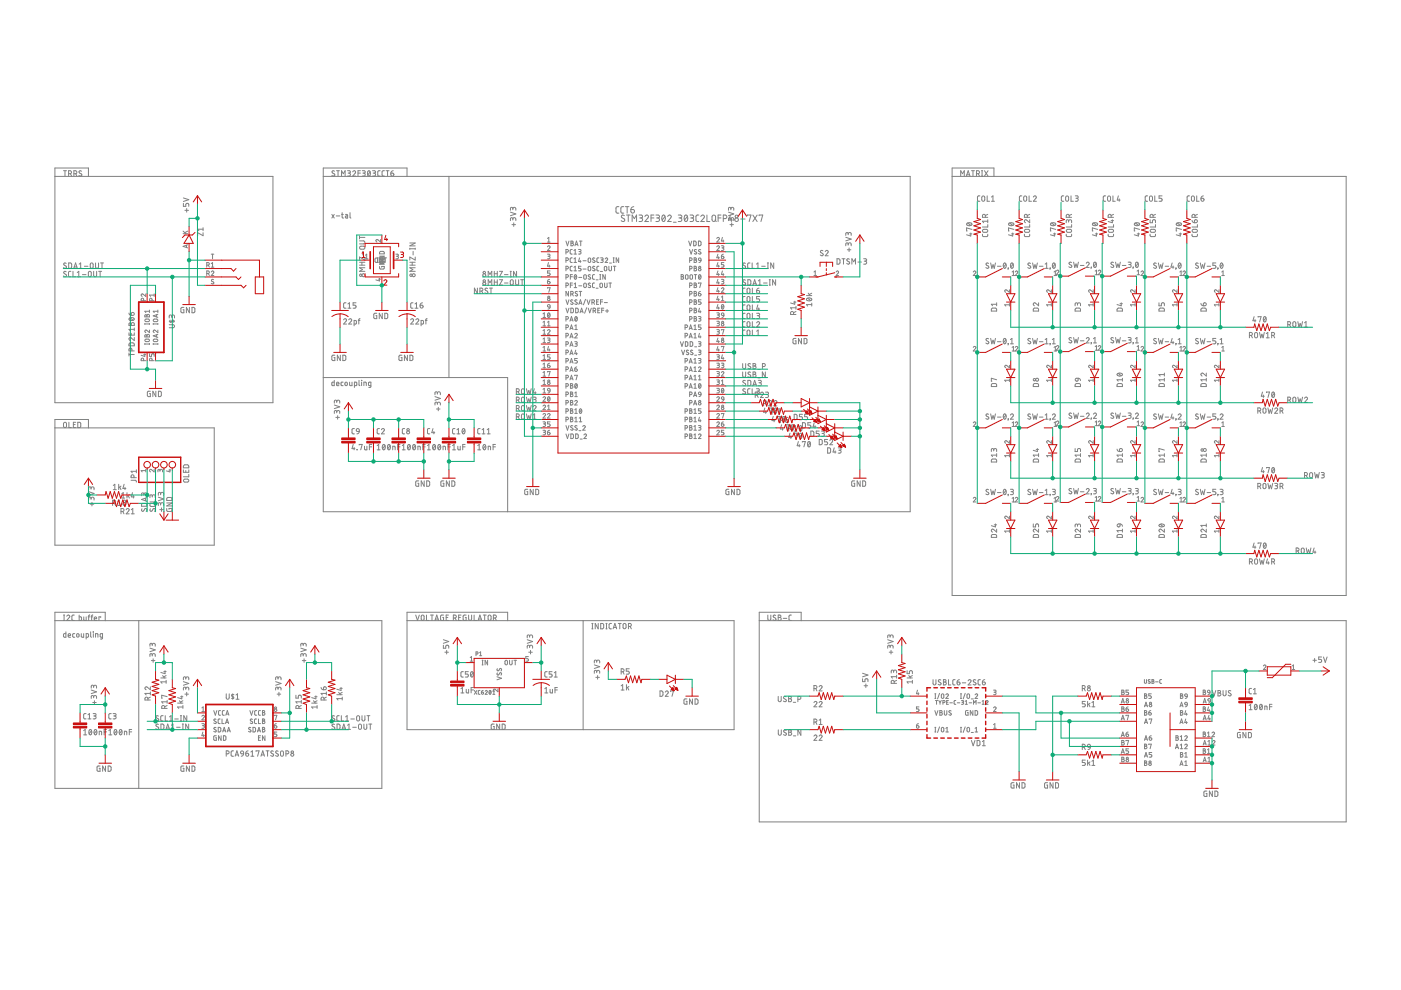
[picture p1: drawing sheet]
<svg xmlns="http://www.w3.org/2000/svg" width="297mm" height="210mm" viewBox="0 0 297 210" stroke-linecap="round" stroke-linejoin="round" font-family="sans-serif">
<g fill="none" stroke="#808080" stroke-width=".21">
<path d="M11.6 37.4h46.3v48h-46.3v-49.8h7.2v1.8M13.5 36.2h.6M13.8 36.2v1.1M14.5 36.8l.6-.1v-.4l-.6-.1v1.1M14.9 36.8l.3 .5M15.7 36.8l.5-.1v-.4l-.5-.1v1.1M16 36.8l.3 .5M17.3 36.3l-.4-.1-.2 .2 .6 .6a.32 .32 0 0 1-.2 .3 .32 .32 0 0 1-.4-.1M68.5 37.4h124.5v71.1h-124.5v-72.9h17.8v1.8M70.9 36.3l-.4-.1-.1 .2 .6 .6a.32 .32 0 0 1-.2 .4 .32 .32 0 0 1-.4-.2M71.4 36.2h.6M71.7 36.2v1.1"/>
<path d="M72.4 37.3v-1.1l.4 .6 .4-.6v1.1M73.7 36.2h.4l.2 .2-.1 .3h-.4M74 36.7l.2 .1 .1 .3-.2 .2h-.4M74.8 36.4a.31 .31 0 0 1 .4-.2 .31 .31 0 0 1 .1 .5l-.5 .6h.6M75.9 36.7h.5M76.4 36.2h-.5v1.1M76.8 36.2h.4l.2 .2-.1 .3h-.4M77.1 36.7l.3 .1v.4l-.6 .1M78 36.3l.1-.1a.57 .57 0 0 1 .4 .6 .57 .57 0 0 1-.4 .5l-.2-.5zM78.5 36.4l-.5 .7M79 36.2h.4l.2 .2-.1 .3h-.4M79.3 36.7l.3 .1v.3l-.1 .2h-.5"/>
<path d="M80.6 36.2h-.4l-.1 .2 .1 .9h.4M81.5 36.2h-.4l-.1 .2 .1 .9h.4M81.9 36.2h.6M82.2 36.2v1.1M82.9 36.7h.3a.32 .32 0 0 1 .3 .4 .32 .32 0 0 1-.3 .2 .32 .32 0 0 1-.3-.3zM83.4 36.2l-.4 .1-.1 .4M95.2 37.4v42.7M201.9 37.4h83.5v88.9h-83.5v-90.7h8.8v1.8M203.7 37.3v-1.1l.4 .6 .3-.6v1.1M204.9 37.3l.4-1.1 .4 1.1M205 37.1h.5M206 36.2h.6"/>
<path d="M206.3 36.2v1.1M207 36.8l.6-.1v-.4l-.6-.1v1.1M207.4 36.8l.3 .5M208.1 36.2h.2M208.1 37.3h.2M208.2 36.2v1.1M208.7 36.2l.8 1.1M209.5 36.2l-.8 1.1M14 55.9l-.3-.1-.2 .2 .5 .4a.28 .28 0 0 1 0 .4 .28 .28 0 0 1-.4 0l-.1-.1M14 57.6h-.3l-.2 .2 .5 .4a.28 .28 0 0 1 0 .4 .28 .28 0 0 1-.4 0l-.1-.1M14.6 55.8h.4l.2 .1v.8l-.2 .2h-.4zM15 57.5l-.4 .1-.1 .2v.7l.5 .2"/>
<path d="M15.5 57.5v1.2h.5M15.6 56.9l.4-1.1 .4 1.1M15.7 56.6h.6M16.4 58.7h.6M16.4 57.8l.3-.3v1.2M16.8 56l.3-.2v1.1M16.8 56.9h.6M17.5 58.2h.7M17.9 56.5h.7M18.8 57.6l.3-.1 .2 .2v.8l-.2 .2-.3-.2zM19.2 55.8h.3l.2 .1v.8l-.2 .2-.3-.2zM19.9 57.5v1l.2 .2 .3-.2 .1-1"/>
<path d="M20.3 55.8v.9l.2 .2 .3-.2 .1-.9M20.9 57.5h.6M21.2 57.5v1.2M21.3 55.8h.6M21.6 55.8v1.1M38.8 49.6h1M38.8 49l.6 .6M38.9 43.1v.7h.5v-.4a.32 .32 0 0 1 .3-.3 .32 .32 0 0 1 .3 .3v.4M38.9 42l1.1 .3-1.1 .4M39.2 44.6h.8M39.5 52v.5M39.6 44.2v.8"/>
<path d="M39.8 51.9l-1 .3 1 .4M39.8 49l-.6 .3M43.1 48.6h-1.2l.3 .3M43.1 49.3v.7l-1.2-.7v.7M43.1 48.3v.6M43.8 56.2h.4l.2-.2-.1-.2-.5-.1v.9M43.8 58h.4l.2-.2-.1-.2-.5-.2v1M44.2 56.2l.2 .4M44.2 58l.2 .4M44.8 57.7a.27 .27 0 0 1 .4-.2 .27 .27 0 0 1 .1 .4l-.5 .5h.5M44.8 56.6h.5M44.8 55.9l.3-.2v.9"/>
<path d="M44.8 53.9h.5M45.1 53.9v1M45.3 59.3l-.3-.1-.2 .3 .5 .4v.2l-.2 .1-.3-.1M70.4 45.5l.5 .7M70.9 45.5l-.5 .7M71.3 45.8h.8M72.4 45.5h.4M72.5 45.1v.9l.3 .2M73.3 45.5h.3l.1 .2v.5h-.4v-.4h.4M74.2 45.1v.9l.2 .2M76.2 51.1h1l.2 .2-.2 .4h-1M76.2 55.6h1.2"/>
<path d="M76.2 56.2h1.2M76.2 50v.7M76.2 50.3h1.2M76.3 52.3l.7-.1 .3 .1 .1 .3-.2 .2h-.8l-.2-.2zM76.7 55.6v.6M76.9 53.3v.8M77.4 56.8h-1.2l.7 .3-.7 .4h1.2M77.4 54.5v.6l-1.2-.6v.6M77.5 54.9h.5M77.5 54.1l.2-.2v1M79.6 54.7h.3l.2 .2v.5l-.3 .2-.3-.1zM80 55.6h.2"/>
<path d="M80 54.7h.2M80.1 54.7v.9M80.2 59.2h.5M80.5 59v.6l-.8-.2M80.5 55.3l.1 .6 .8-.1 .1-.5h-.6v.2M80.5 56.5l.1 .5 .8-.1 .1-.4h-.6v.2M80.5 54.3h1l-1 .6h1M80.5 55.5h1l-1 .5h1M80.5 54.7v.8l.2 .1 .3-.1v-.8M80.6 53.4l.7-.1 .2 .5h-1zM80.6 54.5h.7l.2 .5h-1zM80.7 50.8v.5l-.6-.5h-.3l-.1 .4 .2 .1"/>
<path d="M81.2 54.7v.9l-.6-.9v.9M81.4 54.7h.6M81.7 54.7v.9M83.9 53.9l.6 .1v.2l-.5 .1M84.2 54.3l.3 .4-.6 .2M86.9 55.6h1.1M86.9 56.2h1.1M86.9 52.6v.3M86.9 52.7h1.1M86.9 51.5h1.1l-1.1 .6h1.1M87.4 55.6v.6M87.6 53.3v.8"/>
<path d="M88 56.8h-1.1l.6 .3-.6 .4h1.1M88 54.5v.6l-1.1-.6v.6M88 52.6v.3M103.5 58.7v-1.2l.4 .7 .4-.7v1.2M104.8 57.5v1.2M104.8 59.3v1.2M104.8 59.8h.6M104.8 58h.6M105.4 57.5v1.2M105.4 59.3v1.2M105.9 57.5h.6l-.6 1.2h.6M105.9 59.3h.6l-.6 1.2h.6"/>
<path d="M107 58.2h.7M108.2 58.7h.2M108.2 57.5h.2M108.2 45l1.2 .4-1.2 .3M108.3 57.5v1.2M108.3 59.4l.3-.1 .2 .2v.8l-.2 .1h-.3l-.1-.3zM108.5 47.6h.8M108.7 46.5l.1-.3 .3-.1 .2 .2 .1 .5M108.7 46.7v-.4l-.3-.2-.2 .2v.5M108.7 44.3l.1-.3h.3l.2 .1 .1 .5M108.7 44.5v-.4l-.3-.1-.2 .1v.5M108.9 47.2v.8"/>
<path d="M109.3 59.3v1l.3 .1 .3-.1 .1-1M109.5 57.5v1.2l-.6-1.2v1.2M110.4 59.3h.6M110.7 59.3v1.2M116.1 52.3a.27 .27 0 0 1 .4-.2 .27 .27 0 0 1 0 .5l-.4 .5h.5M116.1 53.9h.4l.1 .2-.1 .2h-.3M116.1 59.7h.3a.28 .28 0 0 1 .2 .3 .28 .28 0 0 1-.3 .2 .28 .28 0 0 1-.2-.3zM116.1 50.6l.3-.3v1M116.1 51.3h.5M116.3 55.7l-.2 .7h.5M116.4 54.3l.2 .1v.4l-.5 .1M116.5 56.2v.4"/>
<path d="M116.5 59.2l-.3 .2-.1 .3M116.6 57.4h-.5v.5h.4l.1 .2-.1 .3h-.4M120 53.4h.4l.1-.2v-.2l-.5-.1v1M120 55.2h.4l.1-.2v-.2l-.5-.1v.9M120 57h.4l.1-.2v-.2l-.5-.1v.9M120 58.8h.4l.1-.2v-.3l-.5-.1v1M120 51.1l.3 1 .3-1M120.9 58.7h.5M121.1 51.1l.3 .1 .1 .2-.2 .2 .3 .3-.3 .2h-.2zM121.1 51.6h.2M121.3 52.9h-.3l-.1 .2v.7l.4 .1M121.3 54.7h-.3l-.1 .2v.6l.4 .1"/>
<path d="M121.3 56.5h-.3l-.1 .2v.6l.4 .1M121.4 58.2h-.5v1M121.7 55.6h.5M121.7 53.9h.5M121.7 53.1l.3-.2v1M121.7 54.9l.3-.2v.9M121.7 56.7l.3-.2v.9M121.7 57.4h.5M121.9 58.3a.46 .46 0 0 1 .4 .4 .46 .46 0 0 1-.4 .5l-.2-.5zM121.9 52.1l.3-1 .4 1M122 51.9h.5M122.2 58.4l-.4 .6"/>
<path d="M122.7 52.9l.5 .1v.2l-.4 .1M122.7 58.8h.6M122.9 51.1h.5M122.9 54.7l-.2 .7h.5M122.9 53.3l.3 .4-.2 .1-.3 .1M123 55.2v.4M123.1 51.1v1M123.2 56.5h-.5v.4h.4l.1 .2-.1 .3h-.4M123.6 57h.7M123.6 55.3h.7M123.9 58.3l.4 .1v.7l-.2 .1-.3-.3zM124.8 54.7l.4 .1v.7l-.2 .1-.3-.1z"/>
<path d="M124.8 56.5l.4 .1v.7l-.2 .1-.3-.1zM125.2 58.3l-.3-.1-.2 .2 .5 .5v.2l-.2 .1-.3-.1M126 58.2l-.4 .2v.7l.4 .1M126.1 54.8l-.2-.1-.3 .2 .5 .4v.2l-.2 .1-.3-.1M126.1 56.5h-.2l-.3 .2 .5 .4v.2l-.2 .1-.3-.1M126.4 59.3h.4M127 54.7h-.3l-.1 .2v.6l.4 .1M127 56.5h-.3l-.1 .2v.6l.4 .1M127.1 58.2h.3M127.1 59.2h.3M127.3 58.2v1M127.3 57.6h.4"/>
<path d="M127.3 54.7l.6 .1v.2l-.4 .1M127.6 55.1l.3 .2-.1 .3h-.5M128.2 56.5l.4 .1v.7l-.2 .1-.3-.1zM128.3 54.9a.26 .26 0 0 1 .4-.2 .26 .26 0 0 1 .1 .4l-.5 .5h.5M128.3 58.2v1l-.5-1v1M129.1 56.5v.7l.2 .2 .3-.1v-.8M129.2 55.8h.4M130 55.6h.2M130 54.7h.2M130 56.5h.6M130.1 54.7v.9M130.3 56.5v.9"/>
<path d="M131.2 54.7v.9l-.6-.9v.9M131.2 43.8l-.5 .1-.1 .2v.9l.2 .2h.4M132.2 43.8l-.4 .1-.2 .2 .1 .9 .1 .2h.4M132.4 45.7l-.5-.1-.2 .3 .6 .5a.35 .35 0 0 1 0 .5 .35 .35 0 0 1-.5 0l-.1-.1M132.6 43.8h.7M132.8 45.6h.8M133 43.8v1.4M133.2 45.6v1.4M133.8 44.4h.4a.39 .39 0 0 1 .3 .5 .39 .39 0 0 1-.4 .3 .39 .39 0 0 1-.3-.4zM134 47v-1.4l.5 .8 .5-.8v1.4M134.4 43.8l-.5 .3-.1 .3M135.5 45.6h.6l.1 .2v.3l-.6 .1"/>
<path d="M135.9 46.2a.38 .38 0 0 1 .3 .4 .38 .38 0 0 1-.3 .4h-.4M136.7 45.9a.37 .37 0 0 1 .6-.3 .37 .37 0 0 1 .1 .6l-.7 .8h.8M138 46.2h.6M138.6 45.6h-.6v1.4M139.1 45.6h.4l.3 .2v.3l-.6 .1M139.4 46.2a.38 .38 0 0 1 .4 .4 .38 .38 0 0 1-.4 .4h-.3M140.5 45.7l.1-.1a.67 .67 0 0 1 .5 .5 .67 .67 0 0 1-.2 .7l-.2 .2a.87 .87 0 0 1-.2-1.3zM141 45.9l-.6 .8M141.6 45.9a.37 .37 0 0 1 .5-.3 .37 .37 0 0 1 .1 .6l-.6 .8h.7M142.8 47.1h.6M143.8 45.6h.5l.3 .2-.1 .3-.5 .1M144.2 46.2a.38 .38 0 0 1 .4 .4 .38 .38 0 0 1-.4 .4h-.4"/>
<path d="M144.4 58.2l.5 .1v.3l-.2 .1 .2 .2-.1 .3h-.4zM144.4 58.7h.3M145.2 45.7l.2-.1a.81 .81 0 0 1 0 1.4 .87 .87 0 0 1-.2-1.3zM145.4 58.4l.1-.1 .4 .1-.1 .8-.4-.1zM145.7 45.9l-.6 .8M146 51.1l.3 1 .4-1M146.2 52.9l.3 1 .4-1M146.2 57h.4l.1-.2v-.2l-.5-.1v.9M146.2 55.2h.4l.1-.2v-.2l-.5-.1v.9M146.3 45.6h.5l.3 .2-.1 .3-.5 .1M146.4 58.3l.4 .1v.7l-.2 .1-.3-.3zM146.7 46.2a.38 .38 0 0 1 .4 .4 .38 .38 0 0 1-.4 .4h-.4"/>
<path d="M147.1 51.1l.5 .2v.5l-.2 .3h-.3zM147.2 56.5l.4 .1v.2l-.2 .1 .3 .2-.1 .3h-.4zM147.2 54.7l.4 .1v.2l-.2 .1 .3 .2-.1 .3h-.4zM147.2 56.9h.2M147.2 55.1h.2M147.2 58.2h.5M147.4 58.2v1M147.7 53l-.3-.1-.2 .2 .5 .5v.2l-.2 .1-.3-.2M148.1 51.1l.5 .2v.5l-.1 .3h-.4zM148.2 45.6h-.5l-.1 .3v.9l.1 .1 .5 .1M148.2 54.7h.3l.1 .5-.5-.1zM148.2 58.3a.46 .46 0 0 1 .4 .4 .46 .46 0 0 1-.4 .5l-.1-.5z"/>
<path d="M148.6 53l-.3-.1-.2 .2 .5 .5v.2l-.2 .1-.3-.2M148.6 58.4l-.5 .6M148.6 45.9a.38 .38 0 0 1 .5-.3 .38 .38 0 0 1 .1 .6l-.6 .8h.8M148.6 55.2l-.1 .3-.3 .1M149.9 45.6v1.4h.6M151.1 45.7h.5l.1 .9a.38 .38 0 0 1-.4 .4 .38 .38 0 0 1-.3-.4zM151.6 46.7l.3 .3M152 52.3a.27 .27 0 0 1 .4-.2 .27 .27 0 0 1 0 .5l-.4 .5h.5M152 50.6a.27 .27 0 0 1 .4-.3 .27 .27 0 0 1 0 .5l-.4 .5h.5M152.2 55.7l-.2 .7h.5M152.2 53.9l-.2 .8h.5M152.2 59.2l-.2 .8h.5"/>
<path d="M152.2 57.4l-.2 .8h.5M152.3 46.2h.6M152.4 54.4v.5M152.4 56.2v.4M152.4 58v.4M152.4 59.8v.4M152.9 45.6h-.6v1.4M153 59.2l.5 .1v.3l-.4 .1M153 54.3h.3a.27 .27 0 0 1 .2 .3 .27 .27 0 0 1-.3 .3 .27 .27 0 0 1-.2-.3zM153 52.1l.5 .1-.1 .3-.3 .1M153.2 50.3l-.2 .8h.5M153.2 57.4l-.2 .8h.5"/>
<path d="M153.2 59.7l.3 .3-.2 .2h-.3M153.2 52.6l.3 .3-.5 .2M153.3 50.9v.4M153.3 58v.4M153.4 46.4h.3a.38 .38 0 0 0 .4-.4 .38 .38 0 0 0-.4-.4h-.3v1.4M153.4 53.9l-.3 .1-.1 .3M153.5 55.7h-.5v.4h.4l.1 .2-.1 .3h-.4M154.5 45l1.1 .4-1.1 .3M154.8 47.6h.7M154.9 45.6l-.4 1.1h.8M155 46.5l.2-.4 .3 .1 .1 .6M155 46.7l-.1-.4-.3-.2-.1 .2v.5"/>
<path d="M155 44.3l.1-.3h.2l.3 .1v.5M155 44.5l-.1-.4-.3-.1-.1 .1v.5M155.1 46.4v.6M155.1 47.2v.8M157 46.4h1M158 59.4l-.4-.1-.1 .3 .5 .4a.28 .28 0 0 1 0 .4 .28 .28 0 0 1-.4 0l-.1-.1M158 55.9l-.4-.1-.1 .2 .5 .4a.28 .28 0 0 1 0 .4 .28 .28 0 0 1-.4 0l-.1-.1M158.5 45.7v-.1h.7l-.4 1.4M158.6 59.3h.4l.2 .2v.8l-.2 .1-.4 .1zM159 55.8h-.4l-.1 .2v.7l.5 .2M159.5 55.8v1.1h.5M159.6 45.6l.9 1.4"/>
<path d="M160.4 56.9h.6M160.4 56l.3-.2v1.1M160.5 45.6l-.9 1.4M160.8 59.6l.3-.3v1.2M161 45.7v-.1h.7l-.4 1.4M161.5 56.5h.7M162.7 56.9h.2M162.7 55.8h.2M162.8 55.8v1.1M163.1 59.3h.2M163.2 59.3v1.2M164 55.8v1.1l-.6-1.1v1.1"/>
<path d="M164.4 59.3v1.2l-.6-1.2v1.2M172.6 58.4h.5M172.6 57.7l.2-.3v1M174.5 53.2a.28 .28 0 0 0-.5-.1 .28 .28 0 0 0 .1 .5l.3 .1a.28 .28 0 0 1 .1 .5 .28 .28 0 0 1-.5-.1h-.1M175 53.3a.32 .32 0 0 1 .4-.2 .32 .32 0 0 1 .1 .5l-.5 .6h.6M177.3 57.7a.26 .26 0 0 1 .3-.2 .26 .26 0 0 1 .1 .4l-.4 .5h.5M177.5 54.9h.4l.2 .2v.7l-.2 .2h-.4zM178.5 54.9h.7M178.8 54.9v1.1M179.3 50.3l1.2 .4-1.2 .4M179.6 53h.8M179.8 51.8l.3-.3h.3l.1 .6"/>
<path d="M179.8 52v-.4l-.3-.1-.2 .2v.4M179.8 49.6l.3-.3 .3 .1 .1 .5M179.8 49.8v-.4l-.3-.1-.1 .1-.1 .5M180 52.6v.7M180.1 55l-.4-.1-.2 .2 .5 .4a.31 .31 0 0 1 0 .5 .31 .31 0 0 1-.5-.2M180.6 56v-1.1l.4 .6 .4-.6v1.1M181.9 55.6h.7M183.1 54.9h.5l.1 .2-.1 .3h-.4M183.4 55.4l.3 .1v.4l-.6 .1M205 47.4a.64 .64 0 0 1 1.1 .2 .62 .62 0 0 1-.6 .3 .62 .62 0 0 1-.5-.4zM205.2 47.3l.6 .5M205.6 49.6h.5"/>
<path d="M205.8 49.4v.6l-.9-.2M206.1 48.6l-1.2-.3v.7h.2M206.4 57.7a.27 .27 0 0 1 .3-.2 .27 .27 0 0 1 .1 .4l-.4 .5h.5M207.8 41.5l-.4 .1-.2 .2 .1 .7 .5 .2M208.3 41.6h.2l.3 .1v.8l-.3 .2-.2-.1-.1-.2zM208.3 49.7v.3l.3 .2 .8-.1v-.4M208.4 48.7l.7-.1 .3 .1v.3l-.1 .2h-.8l-.2-.2zM208.9 46.1l-.1-.6h-.4l-.1 .6h1.1M209.3 41.5v1.2h.5M209.4 47.6v.5h-1.1M209.4 46.6v.6M209.4 46.9h-1.1l.3 .3"/>
<path d="M209.4 45.4l-.5 .3M209.6 55.9l-.3-.1-.2 .1v.2l.4 .3a.31 .31 0 0 1 0 .5 .31 .31 0 0 1-.5-.2M210 55.8l.3 1.1 .2-.8 .3 .8 .3-1.1M210.2 42.7h.6M210.2 41.8l.3-.3v1.2M211.5 56.5h.7M212.9 55.8a.58 .58 0 0 1 .4 .5 .58 .58 0 0 1-.4 .6l-.2-.6zM213.3 56l-.5 .6M213.8 56.9h.1M213.8 56.9l-.1 .2M213.9 47.4a.64 .64 0 0 1 1 .2 .62 .62 0 0 1-.6 .3 .62 .62 0 0 1-.5-.4zM214.1 47.3l.6 .5"/>
<path d="M214.4 55.8h.1a.58 .58 0 0 1 .4 .5 .58 .58 0 0 1-.4 .6l-.3-.6zM214.5 49.6h.5M214.6 58.4h.5M214.6 57.7l.3-.3v1M214.7 49.4v.6l-.9-.2M214.8 56l-.5 .6M215 48.6l-1.2-.3v.7h.2M215.2 57.7a.27 .27 0 0 1 .4-.2 .27 .27 0 0 1 .1 .4l-.5 .5h.6M216.6 41.5l-.3 .1-.2 .2 .1 .8 .4 .1M217.2 41.6h.2l.3 .1v.8l-.3 .2-.2-.1-.2-.2zM217.2 49.7v.3l.2 .2 .8-.1 .1-.4M217.3 48.7l.7-.1 .2 .1 .1 .3-.2 .2h-.7l-.2-.2z"/>
<path d="M217.8 46.1l-.1-.6h-.4l-.1 .6h1.1M218.2 41.5v1.2h.5M218.3 46.6v.6l-.6-.5a.32 .32 0 0 0-.5 .1 .32 .32 0 0 0 .2 .4M218.3 47.6v.5h-1.1M218.3 45.4l-.5 .3M218.5 55.9l-.4-.1-.2 .2 .5 .4a.31 .31 0 0 1 0 .5 .31 .31 0 0 1-.5-.2M218.9 55.8l.3 1.1 .2-.8 .3 .8 .2-1.1M219.1 41.8a.31 .31 0 0 1 .4-.3 .31 .31 0 0 1 .1 .5l-.5 .7h.6M220.4 56.5h.7M221.6 56.9h.6M221.6 56l.3-.2v1.1M222.7 56.9h.1"/>
<path d="M222.7 56.9l-.1 .2M222.8 47.4a.64 .64 0 0 1 1 .2 .62 .62 0 0 1-.6 .3 .62 .62 0 0 1-.5-.4zM223 47.3l.6 .5M223.3 55.8h.1a.58 .58 0 0 1 .4 .5 .58 .58 0 0 1-.4 .6l-.3-.6zM223.4 49.6h.4M223.5 58.4h.5M223.5 57.7l.3-.3v1M223.6 49.4v.6l-.9-.2M223.7 56l-.5 .6M223.8 48.6l-1.1-.3v.7h.1M223.9 57.5a.27 .27 0 0 1 .4-.2 .27 .27 0 0 1 .1 .4l-.5 .6h.6M225.5 41.5l-.4 .1-.1 .2 .1 .8 .4 .1"/>
<path d="M226.1 49.7v.3l.2 .2 .8-.1 .1-.4M226.1 41.6h.2l.3 .2-.1 .7-.2 .2-.2-.1-.2-.2zM226.1 48.7l.8-.1 .2 .1 .1 .3-.2 .2h-.7l-.2-.2zM226.6 46.9l.2-.3 .3 .1 .1 .5M226.6 47.1l-.1-.4-.2-.1-.2 .2v.4M226.7 46.1l-.1-.6h-.4l-.1 .6h1.1M227.1 41.5v1.2h.5M227.2 55.7l-.4-.1-.1 .2 .4 .4a.28 .28 0 0 1 .1 .5 .28 .28 0 0 1-.5-.1h-.1M227.2 47.6v.5h-1.1M227.2 45.4l-.5 .3M227.6 55.6l.3 1.1 .2-.7 .3 .7 .2-1.1M228 41.5l.5 .1 .1 .1-.1 .3h-.4"/>
<path d="M228.3 42l.3 .4-.2 .3h-.4M229.1 56.3h.7M230.3 55.8a.31 .31 0 0 1 .5-.2 .31 .31 0 0 1 0 .5l-.5 .6h.6M231.4 56.7h.1M231.4 56.7l-.1 .3M231.7 47.4a.63 .63 0 0 1 1 .2 .61 .61 0 0 1-.6 .3 .61 .61 0 0 1-.5-.4zM231.9 47.3l.6 .5M232 55.6h.1a.57 .57 0 0 1 .4 .6 .57 .57 0 0 1-.4 .5l-.3-.5zM232.2 57.5l.3-.2v1M232.2 58.3h.5M232.2 49.6h.5M232.4 55.8l-.5 .7"/>
<path d="M232.5 49.4v.6l-.9-.2M232.7 48.6l-1.1-.3v.7h.1M232.8 57.5a.27 .27 0 0 1 .4-.2 .27 .27 0 0 1 .2 .3l-.6 .7h.6M234.4 41.5l-.4 .1-.1 .2 .1 .8 .4 .1M234.9 49.7l.1 .3 .2 .2 .8-.1 .1-.4M234.9 41.6h.3l.3 .2-.1 .7-.2 .2-.3-.1-.1-.2zM235 48.7l.8-.1 .2 .1 .1 .3-.2 .2h-.8l-.1-.2zM235.6 46.1l-.1-.6h-.4l-.2 .6h1.2M235.6 46.8h.5M235.8 46.6v.6l-.9-.2M236 41.5v1.2h.5M236.1 55.7l-.4-.1-.2 .2 .5 .4a.28 .28 0 0 1 .1 .5 .28 .28 0 0 1-.5-.1h-.1"/>
<path d="M236.1 47.6v.5h-1.2M236.1 45.4l-.5 .3M236.5 55.6l.3 1.1 .2-.7 .3 .7 .2-1.1M237.1 41.5l-.2 .9h.6M237.3 42.2v.5M238 56.3h.7M239.2 55.6h.5l.1 .2-.1 .2-.4 .1M239.5 56.1l.3 .1v.4l-.6 .1M240.3 56.7h.1M240.3 56.7l-.1 .3M240.6 47.4a.63 .63 0 0 1 1 .2 .61 .61 0 0 1-.6 .3 .61 .61 0 0 1-.5-.4zM240.7 47.3l.7 .5"/>
<path d="M240.9 55.6a.57 .57 0 0 1 .5 .6 .57 .57 0 0 1-.5 .5l-.2-.5zM241.1 57.5l.3-.2v1M241.1 58.3h.5M241.1 49.6h.5M241.3 55.8l-.5 .7M241.4 49.4v.6l-.9-.2M241.6 48.6l-1.1-.3v.7h.1M241.9 57.7a.27 .27 0 0 1 .4-.2 .27 .27 0 0 1 .1 .4l-.5 .5h.5M243.3 41.5l-.4 .1-.1 .2 .1 .8 .4 .1M243.7 41.7l.3-.1 .3 .1v.7l-.2 .3-.4-.2zM243.8 49.7l.1 .3 .2 .2 .8-.1 .1-.4M243.8 46.6v.6h.5v-.4a.32 .32 0 0 1 .4-.2 .32 .32 0 0 1 .3 .2v.4"/>
<path d="M243.9 48.7l.8-.1 .2 .1 .1 .3-.2 .2h-.8l-.1-.2zM244.5 46.1l-.1-.6h-.4l-.2 .6h1.2M244.8 41.5v1.2h.5M245 47.6v.5h-1.2M245 45.4l-.5 .3M245.2 55.9l-.4-.1-.2 .2 .5 .4a.31 .31 0 0 1-.1 .5 .31 .31 0 0 1-.4-.2M245.6 55.8l.3 1.1 .2-.8 .2 .8 .3-1.1M246.4 41.5h-.7v.5h.4a.32 .32 0 0 1 .3 .4 .32 .32 0 0 1-.3 .3h-.4M247 56.5h.8M248.5 55.8l-.2 .8h.6M248.7 56.4v.5M249.4 56.9h.1"/>
<path d="M249.4 56.9l-.1 .2M249.4 47.4a.63 .63 0 0 1 1.1 .2 .62 .62 0 0 1-.6 .3 .62 .62 0 0 1-.5-.4zM249.6 47.3l.7 .5M249.9 55.8h.1a.58 .58 0 0 1 .4 .5 .58 .58 0 0 1-.4 .6l-.2-.6zM250 49.6h.5M250.1 58.4h.6M250.1 57.7l.3-.3v1M250.3 49.4v.6l-.9-.2M250.4 56l-.5 .6M250.5 48.6l-1.1-.3 .1 .7M250.8 57.7a.26 .26 0 0 1 .4-.2 .26 .26 0 0 1 0 .4l-.4 .5h.5M252.2 41.5l-.4 .1-.1 .2 .1 .8 .4 .1"/>
<path d="M252.6 41.7l.3-.1 .3 .1v.7l-.2 .3-.4-.2zM252.7 49.7l.1 .3 .2 .2 .8-.1 .1-.4M252.7 46.7l.2 .4 .3 .1M252.8 48.7l.8-.1 .2 .1 .1 .3-.2 .2h-.8l-.1-.2zM253.3 46.7a.33 .33 0 0 1 .6 .1 .33 .33 0 0 1-.3 .4h-.4zM253.4 46.1l-.1-.5-.2-.2-.2 .1-.2 .6h1.2M253.7 41.5v1.2h.5M253.9 47.6v.5h-1.2M253.9 45.4l-.5 .3M254 55.9l-.3-.1-.2 .2 .5 .4a.31 .31 0 0 1-.1 .5 .31 .31 0 0 1-.4-.2M254.5 55.8l.2 1.1 .3-.8 .2 .8 .3-1.1M254.6 42h.4a.32 .32 0 0 1 .3 .4 .32 .32 0 0 1-.4 .3 .32 .32 0 0 1-.3-.3z"/>
<path d="M255.1 41.5l-.3 .2-.2 .3M255.9 56.5h.8M257.8 55.8h-.6v.5h.3a.32 .32 0 0 1 .3 .3 .32 .32 0 0 1-.3 .3h-.3M258.3 56.9h.1M258.3 56.9l-.1 .2M258.8 55.8h.1a.58 .58 0 0 1 .4 .5 .58 .58 0 0 1-.4 .6l-.2-.6zM259 58.4h.6M259 57.7l.3-.3v1M259.2 56l-.5 .6M27.3 66.4l.2 .3 .3 .2M27.3 75.2h1.2M27.3 70.6v.5h1.2v-.5"/>
<path d="M27.3 74.8v.7M27.4 67.5a.62 .62 0 0 1 1 .3 .61 .61 0 0 1-.6 .2 .61 .61 0 0 1-.4-.4zM27.4 72.8l.9-.1 .1 .2 .1 .4h-1.2zM27.4 68.5h.3l.1 .2 .2-.2 .2-.1 .2 .2 .1 .4h-1.2zM27.6 67.4l.6 .5M27.8 68.7v.3M27.8 70.7v.4M27.9 66.3a.32 .32 0 0 1 .5 .1 .32 .32 0 0 1-.2 .5h-.4zM28 74.4l-.1-.5h-.4l-.2 .5h1.2M28.5 71.6v.6l-.7-.5a.31 .31 0 0 0-.5 .1 .31 .31 0 0 0 .3 .4M28.5 69.5v.6M28.5 69.8h-1.2l.3 .3"/>
<path d="M30.5 63.8l-.1-.5-.3-.1-.1 .2-.1 .4h1M30.5 76.5l-.1-.5-.3-.1-.1 .2-.1 .4h1M30.5 75.2h.4M30.7 75v.6l-.8-.3M30.7 68.7h1M30.7 68.6v.2M30.7 72.8v.2M30.7 72.9h1M30.7 66.8l.2-.1 .2 .2 .1-.2h.4l.1 .5h-1zM30.7 71.1l.3-.1 .1 .2 .4-.3 .2 .1v.4h-1zM30.8 67.8l.7-.1 .2 .3-.2 .2h-.6l-.2-.2zM30.8 72l.7-.1 .2 .3-.2 .2h-.6l-.2-.2z"/>
<path d="M30.9 62.3v.5l-.5-.4a.26 .26 0 0 0-.5 .1 .26 .26 0 0 0 .2 .3M31.1 66.9v.3M31.1 71.2v.2M31.7 70v.5l-.6-.4a.27 .27 0 0 0-.4 0 .27 .27 0 0 0 .2 .4M31.7 66h-1l.2 .3M31.7 65.7v.6M31.7 68.6v.2M31.7 72.8v.2M31.7 75v.6h.4l.1-.5 .2-.1 .3 .1v.5M32.2 63.8v-.5l-.3-.1-.2 .2v.4h1M32.2 76.5v-.5l-.3-.1-.2 .2v.4h1M32.5 68.7h1"/>
<path d="M32.5 68.6v.2M32.5 72.8v.2M32.5 72.9h1M32.6 67.8l.7-.1 .2 .3-.2 .2h-.7l-.1-.2zM32.6 72l.7-.1 .2 .3-.2 .2h-.7l-.1-.2zM32.7 62.3v.5M32.7 62.6h-1l.2 .2M33.2 66.7v.5M33.2 71v.5M33.5 70v.5l-.6-.4a.27 .27 0 0 0-.4 0 .27 .27 0 0 0 .2 .4M33.5 65.7v.6M33.5 68.6v.2"/>
<path d="M33.5 72.8v.2M33.5 66.6l-1 .4 1 .3M33.5 66h-1l.2 .3M33.5 70.9l-1 .3 1 .3M35.9 68.9h.9l.2 .2-.2 .3-.9 .1M35.9 68.1h1.1M36.1 67.9l-.1 .4h.3l.4-.4 .2 .1-.1 .4M36.4 67.1l.2-.3h.3l.1 .6M36.4 67.3l-.1-.4-.2-.1-.2 .1v.5M39 65.2l-.6 .1v.8l.1 .2h.5v-.6h-.2M40.2 65.2v1.1l-.7-1.1v1.1M40.7 65.2h.4l.2 .2v.7l-.2 .2h-.4z"/>
<path d="M71 75.3l-.6 .1v.8l.1 .2 .5 .1v-.7h-.2M72.2 75.3v1.2l-.7-1.2v1.2M72.7 75.3h.4l.2 .2v.6l-.2 .3-.4 .1zM72.9 67.8a.3 .3 0 0 1 .4-.2 .3 .3 0 0 1 .1 .5l-.5 .6h.6M73.4 64.2h-.4l-.1 .3v.8h.5M73.8 64.5l.3-.3v1.1M73.8 65.3h.6M73.9 67.8a.31 .31 0 0 1 .5-.2 .31 .31 0 0 1 .1 .5l-.6 .6h.7M75.1 68.7l.4-.1v-.6l-.4-.1v1.2M75.5 64.2h-.6v.5h.3a.32 .32 0 0 1 .3 .3 .32 .32 0 0 1-.3 .3h-.3M75.9 67.9h.4M76.3 67.6l-.2 .2v.9"/>
<path d="M79.9 66.4l-.6 .1-.1 .8 .2 .2 .5 .1v-.7h-.2M81 66.4v1.2l-.6-1.2v1.2M81.6 66.4h.4l.2 .2v.6l-.2 .3-.4 .1zM85.2 75.3l-.6 .1v.8l.1 .2 .5 .1v-.7h-.2M86.4 75.3v1.2l-.7-1.2v1.2M86.9 75.3h.5l.1 .2v.6l-.1 .3-.5 .1zM87.1 67.8a.3 .3 0 0 1 .4-.2 .3 .3 0 0 1 .1 .5l-.5 .6h.6M87.6 64.2h-.4l-.1 .3v.7l.5 .1M88 65.3h.6M88 64.5l.3-.3v1.1M88.2 67.8a.31 .31 0 0 1 .4-.2 .31 .31 0 0 1 .1 .5l-.5 .6h.6M89.1 64.7h.4a.32 .32 0 0 1 .2 .4 .32 .32 0 0 1-.3 .2 .32 .32 0 0 1-.3-.3z"/>
<path d="M89.3 68.7l.5-.1-.1-.6-.4-.1v1.2M89.6 64.2l-.4 .1-.1 .4M90.2 67.9h.4M90.6 67.6l-.3 .2v.9M101.2 61.1v1.1l-.6-1.1v1.1M101.7 61.7l.6-.1 .1-.3-.2-.2h-.5v1.1M102.1 61.7l.3 .5M103.4 61.2a.29 .29 0 0 0-.4-.1 .29 .29 0 0 0 0 .5l.3 .1a.31 .31 0 0 1 0 .5 .31 .31 0 0 1-.5-.1M103.5 60.5v-1.2l.4 .6 .4-.6v1.2M103.8 61.1h.6M104.1 61.1v1.1M107 60h.7"/>
<path d="M115.1 74.4h.6M115.1 72.6h.6M115.1 66.5l.3-.2v1M115.1 68.3l.3-.2v1M115.1 70.1l.3-.2v1M115.1 71.9l.3-.2v.9M115.1 73.7l.3-.3v1M115.1 75.4l.3-.2v1M115.1 77.2l.3-.2v1M115.1 79l.3-.2v1M115.1 67.3h.6M115.1 69.1h.6"/>
<path d="M115.1 70.9h.6M115.1 76.2h.6M115.1 78h.6M115.1 79.8h.6M116.1 70.1a.27 .27 0 0 1 .4-.2 .27 .27 0 0 1 0 .4l-.4 .6h.5M116.1 71.7h.4l.1 .2-.1 .2h-.3M116.1 77.4h.3a.28 .28 0 0 1 .2 .4 .28 .28 0 0 1-.3 .2 .28 .28 0 0 1-.2-.3zM116.1 68.3l.3-.2v1M116.1 61.1l.5-.1-.2 1M116.1 78.9l.5-.1-.2 1M116.1 69.1h.5M116.1 64.7l.4-.1 .1 .5h-.4z"/>
<path d="M116.2 66.4a.46 .46 0 0 1 .4 .4 .46 .46 0 0 1-.4 .5l-.1-.5zM116.3 73.4l-.2 .8h.5M116.4 72.1l.2 .1v.3l-.5 .1M116.5 74v.4M116.5 77l-.3 .1-.1 .3M116.6 66.5l-.5 .6M116.6 65.1l-.1 .3-.3 .1M116.6 75.2h-.5v.5h.4l.1 .2-.1 .3h-.4M120 60.6l.5-.1v-.3l-.1-.2h-.4v1M120 67.7l.5-.1v-.3l-.1-.2h-.4v1M120 69.4l.5-.1v-.2l-.1-.2h-.4v1M120 71.2l.5-.1v-.2l-.1-.2h-.4v.9"/>
<path d="M120 73l.5-.1v-.2l-.1-.2h-.4v.9M120 74.8l.5-.1v-.3l-.1-.1-.4-.1v1M120 76.6l.5-.1v-.3l-.1-.2h-.4v1M120 78.3l.5-.1v-.2l-.1-.2h-.4v1M120 63.6l.3 .9 .3-.9M120 65.3l.3 1 .3-1M120.5 61.8v1l-.5-1v1M120.8 68.1l.4-1 .3 1M120.8 69.9l.4-1 .3 1M120.8 71.6l.4-.9 .3 .9M120.8 73.4l.4-.9 .3 .9M120.8 75.2l.4-1 .3 1"/>
<path d="M120.8 77l.4-1 .3 1M120.8 78.8l.4-1 .3 1M120.9 60.5h.5M120.9 67.9h.5M120.9 69.6h.5M120.9 71.4h.5M120.9 73.2h.5M120.9 75h.5M120.9 76.8h.5M120.9 78.5h.5M121 62.3l.5-.1-.1-.4h-.4v1M121 65.3l.6 .2v.5l-.2 .3h-.4z"/>
<path d="M121.3 62.3l.3 .5M121.4 60h-.5v1M121.5 63.6h-.3l-.2 .2 .5 .4v.2l-.2 .1-.3-.1M121.7 60.2l.3-.2v1M121.7 61h.6M121.9 70.9a.27 .27 0 0 1 .3-.2 .27 .27 0 0 1 .1 .4l-.4 .5h.5M121.9 72.5h.4l.1 .2-.1 .2h-.3M121.9 78.2h.3a.27 .27 0 0 1 .2 .3 .27 .27 0 0 1-.3 .3 .27 .27 0 0 1-.2-.3zM121.9 69.1l.2-.2v1M121.9 69.9h.5M121.9 79.7l.5-.1-.3 .9M122 67.2a.46 .46 0 0 1 .4 .4 .46 .46 0 0 1-.4 .5l-.1-.5z"/>
<path d="M122 65.3l.6 .2v.5l-.2 .3h-.4zM122.1 74.2l-.2 .8h.5M122.1 72.9l.2 .1v.3l-.4 .1M122.2 74.8v.4M122.3 77.8l-.3 .1-.1 .3M122.3 63.6h-.2l-.2 .2 .5 .4v.2l-.2 .1-.3-.1M122.3 67.3l-.4 .6M122.4 76h-.5v.4l.4 .1 .1 .2-.1 .3h-.4M122.4 61.9l-.2-.1-.2 .2 .4 .4v.3l-.1 .1-.4-.2M122.7 60.6h.6M122.7 64.5l.4-.9 .3 .9M122.8 61.8h.5"/>
<path d="M122.8 64.3h.5M123 66.3l.3-1 .3 1M123.1 61.8v1M123.1 66.1h.4M123.9 60.1l.4 .1v.6l-.2 .2-.3-.3zM124.1 63.5l-.4 1.1M124.4 65.2l-.4 1.2M124.5 63.6l.3 .9 .3-.9M124.7 65.3l.3 1 .4-1M125.2 60.1l-.3-.1-.2 .2 .5 .5v.2l-.2 .1-.3-.1M125.5 64.1l.5-.1v-.2l-.1-.2h-.4v.9M125.8 65.9l.4-.1 .1-.2-.1-.2-.4-.1v1"/>
<path d="M125.8 64.1l.2 .4M126 60l-.4 .2v.7l.4 .1M126.1 65.9l.2 .4M126.4 61.1h.4M126.5 64h.3M126.7 65.8h.4M126.9 63.6h-.4v.9h.4M127.2 65.3h-.5v1h.5M127.2 60.2l.2-.2 .3 .2-.1 .7-.4-.1zM127.3 64h.5M127.6 65.8h.4M127.8 63.6h-.5v.9"/>
<path d="M128 65.3h-.4v1M128.1 64.2h.7M128.2 60v.8l.2 .2 .3-.2v-.8M128.4 65.9h.6M128.7 65.6v.7M129.1 60h.5M129.4 60v1M144.3 72.5l.3 .9 .3-.9M144.5 74.2l.3 1 .4-1M145.2 78.3l.5-.1 .1-.2-.2-.2h-.4v1M145.2 76.6l.5-.1 .1-.3-.2-.2h-.4v1M145.2 71.2l.5-.1 .1-.2-.2-.2h-.4v.9"/>
<path d="M145.2 69.4l.5-.1 .1-.2-.2-.2h-.4v1M145.3 72.5l.5 .1v.6l-.1 .2h-.4zM146 74.3h-.4l-.1 .1 .5 .5v.2l-.2 .1-.3-.1M146.1 78.8l.3-1 .4 1M146.1 77l.3-1 .4 1M146.1 71.6l.3-.9 .4 .9M146.1 69.9l.3-1 .4 1M146.2 69.6h.5M146.2 71.4h.5M146.2 76.8h.5M146.2 78.5h.5M146.2 67.7l.5-.1v-.3l-.1-.2h-.4v1"/>
<path d="M146.2 65.9l.5-.1v-.2l-.1-.2-.4-.1v1M146.2 64.1l.5-.1v-.2l-.1-.2h-.4v.9M146.2 62.3l.5-.1v-.2l-.1-.2h-.4v1M146.2 60.6l.5-.1v-.3l-.1-.2h-.4v1M146.3 72.5l.6 .1v.6l-.2 .2h-.4zM146.9 74.3h-.4l-.1 .1 .5 .5v.2l-.2 .1-.3-.1M147.1 69.9h.6M147.1 71.6h.6M147.1 77h.6M147.1 78.8h.6M147.1 69.1l.3-.2v1M147.1 70.9l.3-.2v.9"/>
<path d="M147.1 76.2l.3-.2v1M147.1 78l.3-.2v1M147.1 79.8l.3-.2v.9M147.2 67.1l.4 .1-.2 .4 .3 .2-.1 .3h-.4zM147.2 65.3l.4 .1v.3l-.2 .1 .3 .2-.1 .3h-.4zM147.2 63.6l.4 .1v.2l-.2 .1 .3 .2-.1 .3h-.4zM147.2 61.8l.4 .1v.2l-.2 .1 .3 .2-.1 .3-.4 .1zM147.2 60l.4 .1v.2l-.2 .2 .3 .2-.1 .3h-.4zM147.2 67.6h.2M147.2 64h.2M147.2 60.5h.2M147.2 65.8h.2"/>
<path d="M147.2 62.2h.2M147.3 75.3h.4M147.3 73.5h.4M148.1 78a.26 .26 0 0 1 .4-.2 .26 .26 0 0 1 0 .4l-.4 .6h.5M148.1 76h.4l.1 .2-.1 .2h-.3M148.1 74.2l.4 .1 .1 .1-.1 .2-.3 .1M148.1 72.5h.4l.1 .2-.1 .2h-.3M148.1 67.1h.4l.1 .2-.1 .2-.3 .1M148.1 62.2h.3a.27 .27 0 0 1 .2 .3 .27 .27 0 0 1-.3 .3 .27 .27 0 0 1-.2-.3zM148.1 60.1l.5-.1-.2 1M148.1 79.8l.3-.2v.9M148.3 70.7l-.2 .7h.5"/>
<path d="M148.3 65.3l-.2 .8h.5M148.4 76.4l.2 .1v.4l-.5 .1M148.4 74.7l.2 .1v.3l-.5 .1M148.4 72.9l.2 .1v.3l-.5 .1M148.4 67.6h.2v.4l-.5 .1M148.5 65.9v.4M148.5 71.2v.4M148.5 61.8l-.3 .1-.1 .3M148.6 68.9h-.5v.4l.4 .1 .1 .2-.1 .2-.4 .1M148.6 63.6h-.5v.4h.4l.1 .2-.1 .3h-.4M152 78.8l.5 .1-.1 .3h-.3M152 77l.5 .1-.1 .3h-.3"/>
<path d="M152 75.2l.5 .1-.1 .3-.3 .1M152 69.9l.5 .1-.1 .3h-.3M152 68.1l.5 .1v.3l-.4 .1M152 66.3l.5 .1v.3l-.4 .1M152.2 71.7l-.2 .7h.5M152.2 64.6l-.2 .7h.5M152.2 62.8l-.2 .7h.5M152.2 73.4l-.2 .8h.5M152.2 61l-.2 .8h.5M152.3 79.2l.2 .3-.1 .2-.4 .1M152.3 77.4l.2 .4-.1 .2h-.4M152.3 75.7l.2 .3-.1 .2h-.4"/>
<path d="M152.3 70.3l.2 .4-.1 .1-.4 .1M152.3 68.6l.2 .3-.1 .2h-.4M152.3 66.8l.2 .2v.2l-.5 .1M152.4 61.6v.4M152.4 63.3v.5M152.4 65.1v.4M152.4 72.2v.4M152.4 74v.4M153 79a.26 .26 0 0 1 .3-.2 .26 .26 0 0 1 .1 .4l-.4 .6h.5M153 77l.5 .1-.1 .3h-.3M153 61.2a.26 .26 0 0 1 .3-.2 .26 .26 0 0 1 .1 .4l-.4 .6h.5M153 63.8h.5"/>
<path d="M153 70l.5-.1-.3 1M153 73.6l.5-.2-.3 1M153 63l.2-.2v1M153 66.4l.3-.1 .2 .2v.4l-.5-.1zM153.1 64.6a.46 .46 0 0 1 .4 .5 .46 .46 0 0 1-.4 .4l-.1-.5zM153.2 75.2l-.2 .8h.5M153.2 77.4l.3 .4-.2 .2h-.3M153.3 75.8v.4M153.4 64.8l-.4 .5M153.5 66.9l-.1 .3-.3 .1M157.5 77.1v.8l.2 .3 .4-.2v-.9M157.5 78.9v.8l.2 .3 .4-.2v-.9"/>
<path d="M158 68.2h-.4l-.1 .3v.7l.5 .1M158 66.4l-.4 .1-.1 .2v.7l.5 .2M158 64.6l-.4 .1-.1 .2v.7l.5 .2M158 61.1h-.4l-.1 .2v.8l.5 .1M158 70h-.4l-.1 .2v.8l.5 .1M158 62.9h-.4l-.1 .2v.7l.5 .2M158.5 68.3l.3-.1 .2 .2v.8l-.2 .1-.4-.1zM158.5 66.5l.3-.1 .2 .2v.8l-.2 .1-.4-.1zM158.5 64.7l.3-.1 .2 .2v.8l-.2 .2-.4-.2zM158.5 61.2l.3-.1 .2 .2v.7l-.2 .2-.4-.2zM158.5 70h.3l.2 .1v.8l-.2 .2-.4-.2zM158.5 62.9h.3l.2 .1v.8l-.2 .2-.4-.2z"/>
<path d="M159.1 77.2l-.2-.1-.3 .1v.3l.5 .2a.31 .31 0 0 1-.1 .5 .31 .31 0 0 1-.4-.1M159.1 79l-.2-.1-.3 .1v.2l.5 .3a.31 .31 0 0 1-.1 .5 .31 .31 0 0 1-.4-.2M159.5 66.4v1.2h.5M159.5 62.9v1.1h.5M159.5 70v1.1h.5M159.5 64.6v1.2h.5M159.5 68.2v1.1h.5M159.5 61.1v1.1h.5M159.6 60.5l.4-1.2 .4 1.2M159.7 77.1l.5 .1v.3l-.2 .1 .3 .2-.2 .4h-.4zM159.7 78.9l.5 .1v.3l-.2 .1 .3 .2-.2 .4h-.4zM159.7 79.4h.3"/>
<path d="M159.7 77.6h.3M159.7 60.2h.6M160.4 68.5a.31 .31 0 0 1 .5-.3 .31 .31 0 0 1 .1 .5l-.6 .6h.7M160.4 66.4h.5l.2 .2-.2 .3h-.4M160.4 61.6h.4a.31 .31 0 0 1 .2 .3 .31 .31 0 0 1-.3 .3 .31 .31 0 0 1-.3-.3zM160.4 71.1h.7M160.4 70.2l.3-.2v1.1M160.7 78.3h.5M160.7 64.6l-.3 .9h.7M160.7 66.9l.3 .1v.4l-.6 .2M160.8 60.5h.6M160.9 65.3v.5"/>
<path d="M160.9 61.1l-.3 .1-.2 .4M161.1 62.9h-.7v.5h.4a.32 .32 0 0 1 .3 .3 .32 .32 0 0 1-.3 .3h-.4M161.6 77.7l.6-.1v-.4l-.6-.1v1.1M161.9 60h.7M162.3 78.9v1.1l-.7-1.1v1.1M163.1 60.5h.2M168.3 66.7l-.2-.6-.2-.1-.3 .2v.5h1.2M168.3 64.1h.5M168.5 63.9v.6l-.9-.3M168.8 71.8l-.6 .1-.1 .7 .2 .3h.5v-.6h-.2M168.8 64.9v.7M168.8 66l-.5 .3"/>
<path d="M168.8 65.3h-1.2l.3 .3M169.9 71.8v1.1l-.6-1.1v1.1M170.5 71.8h.4l.2 .1v.8l-.3 .2h-.3zM171 62.7h1.1M171 63.3a.63 .63 0 0 1 1.1 .3 .63 .63 0 0 1-1.1-.2zM171.2 63.2l.7 .5M171.4 62.2l.3 .5M172.1 64.6h-1.1l.2 .3M172.1 64.3v.6M172.1 62.2l-.5 .2M206.4 73.7a.27 .27 0 0 1 .3-.2 .27 .27 0 0 1 .1 .4l-.4 .5h.5M209.6 71.8h-.3l-.2 .1v.2l.4 .3a.31 .31 0 0 1 0 .5 .31 .31 0 0 1-.5-.2"/>
<path d="M210 71.8l.3 1.1 .2-.8 .3 .8 .3-1.1M210.3 65.4l.8-.1 .2 .2v.5h-1.1zM211.3 64.2v.6M211.3 64.5h-1.1l.2 .3M211.5 72.5h.7M212.9 71.8a.58 .58 0 0 1 .4 .5 .58 .58 0 0 1-.4 .6l-.2-.6zM213.3 72l-.5 .6M213.8 72.9h.1M213.8 72.9l-.1 .3M214 61.4v.6l-.5-.5a.26 .26 0 0 0-.5 .1 .26 .26 0 0 0 .3 .4M214 77.4v.6l-.5-.5a.27 .27 0 0 0-.5 .1 .27 .27 0 0 0 .3 .4M214 64.6h-1l.3 .3"/>
<path d="M214 64.3v.6M214.2 72.9h.7M214.2 72l.3-.2v1.1M214.6 74.4h.5M214.6 73.7l.3-.3v1M215.2 73.7a.27 .27 0 0 1 .4-.2 .27 .27 0 0 1 .1 .4l-.5 .5h.6M218.5 71.8h-.4l-.2 .2 .5 .4a.31 .31 0 0 1 0 .5 .31 .31 0 0 1-.5-.2M218.9 71.8l.3 1.1 .2-.8 .3 .8 .2-1.1M219.2 65.4l.8-.1 .2 .2v.5h-1.1zM220.2 64.2v.6l-.6-.5a.32 .32 0 0 0-.5 .1 .32 .32 0 0 0 .2 .4M220.4 72.5h.7M221.6 72.9h.6"/>
<path d="M221.6 72l.3-.2v1.1M222.7 72.9h.1M222.7 72.9l-.1 .3M222.9 61.4v.6l-.5-.5a.26 .26 0 0 0-.5 .1 .26 .26 0 0 0 .2 .4M222.9 77.4v.6l-.5-.5a.27 .27 0 0 0-.5 .1 .27 .27 0 0 0 .2 .4M222.9 64.6h-1l.2 .3M222.9 64.3v.6M223.1 72.9h.7M223.1 72l.3-.2v1.1M223.5 74.4h.5M223.5 73.7l.3-.3v1M223.9 73.5a.27 .27 0 0 1 .4-.2 .27 .27 0 0 1 .1 .4l-.5 .6h.6"/>
<path d="M227.2 71.7l-.4-.1-.1 .2 .4 .4a.31 .31 0 0 1 0 .5 .31 .31 0 0 1-.5-.1M227.6 71.6l.3 1.1 .2-.8 .3 .8 .2-1.1M228 65.4l.9-.1 .2 .2v.5h-1.2zM228.5 64.5l.2-.3 .3 .1 .1 .5M228.5 64.7l-.1-.4-.2-.1-.3 .3v.3M229.1 72.3h.7M230.3 71.8a.31 .31 0 0 1 .5-.2 .31 .31 0 0 1 0 .5l-.5 .6h.6M231.4 72.7h.1M231.4 72.7l-.1 .3M231.8 61.4v.6l-.6-.5a.26 .26 0 0 0-.4 .1 .26 .26 0 0 0 .2 .4M231.8 77.4v.6l-.6-.5a.27 .27 0 0 0-.4 .1 .27 .27 0 0 0 .2 .4M231.8 64.6h-1l.2 .3"/>
<path d="M231.8 64.3v.6M231.8 72.7h.7M231.8 71.8l.4-.2v1.1M232.2 73.5l.3-.2v1M232.2 74.3h.5M232.8 73.5a.27 .27 0 0 1 .4-.2 .27 .27 0 0 1 .2 .3l-.6 .7h.6M236.1 71.7l-.4-.1-.2 .2 .5 .4a.31 .31 0 0 1 0 .5 .31 .31 0 0 1-.5-.1M236.5 71.6l.3 1.1 .2-.8 .3 .8 .2-1.1M236.9 79.2a.63 .63 0 0 1 1.1 .3 .61 .61 0 0 1-.7 .3 .61 .61 0 0 1-.4-.5zM236.9 65.4l.9-.1 .2 .2v.5h-1.2zM237.1 79.2l.6 .5M237.5 64.4h.5"/>
<path d="M237.7 64.2v.6l-.9-.2M238 72.3h.7M239.2 71.6h.4l.2 .2-.1 .3h-.4M239.5 72.1l.3 .2v.3l-.6 .1M240.3 72.7h.1M240.3 72.7l-.1 .3M240.7 61.4v.6l-.6-.5a.26 .26 0 0 0-.4 .1 .26 .26 0 0 0 .2 .4M240.7 77.4v.6l-.6-.5a.27 .27 0 0 0-.4 .1 .27 .27 0 0 0 .2 .4M240.7 64.6h-1l.2 .3M240.7 64.3v.6M240.7 72.7h.7M240.7 71.8l.3-.2v1.1"/>
<path d="M241.1 73.5l.3-.2v1M241.1 74.3h.5M241.9 73.7a.27 .27 0 0 1 .4-.2 .27 .27 0 0 1 .1 .4l-.5 .5h.5M245.2 71.8h-.4l-.2 .2 .5 .4a.31 .31 0 0 1-.1 .5 .31 .31 0 0 1-.4-.2M245.6 71.8l.3 1.1 .2-.8 .2 .8 .3-1.1M245.7 64.2v.6h.5v-.3a.32 .32 0 0 1 .3-.3 .32 .32 0 0 1 .4 .3v.3M245.7 65.5l.3-.2h.7l.1 .2 .1 .5h-1.2zM246.9 79.1v.6M246.9 79.4h-1.2l.3 .3M247 72.5h.8M248.5 71.8l-.2 .8h.6M248.7 72.4v.5"/>
<path d="M249.4 72.9h.1M249.4 72.9l-.1 .3M249.6 61.4v.6l-.6-.5a.26 .26 0 0 0-.4 .1 .26 .26 0 0 0 .2 .4M249.6 77.4v.6l-.6-.5a.27 .27 0 0 0-.4 .1 .27 .27 0 0 0 .2 .4M249.6 64.6h-1l.2 .3M249.6 64.3v.6M249.8 72.9h.6M249.8 72l.3-.2v1.1M250.1 74.4h.6M250.1 73.7l.3-.3v1M250.8 73.7a.26 .26 0 0 1 .4-.2 .26 .26 0 0 1 0 .4l-.4 .5h.5M254 71.8h-.3l-.2 .2 .5 .4a.31 .31 0 0 1-.1 .5 .31 .31 0 0 1-.4-.2"/>
<path d="M254.5 71.8l.2 1.1 .3-.8 .2 .8 .3-1.1M254.6 64.3l.2 .4 .3 .1M254.6 65.5l.3-.2h.7l.1 .2 .1 .5h-1.2zM255.2 64.3a.33 .33 0 0 1 .5 .1 .33 .33 0 0 1-.3 .4h-.3zM255.8 79.1v.6l-.7-.5a.32 .32 0 0 0-.5 .1 .32 .32 0 0 0 .3 .4M255.9 72.5h.8M257.8 71.8h-.6v.5h.3a.32 .32 0 0 1 .3 .3 .32 .32 0 0 1-.3 .3h-.3M258.3 72.9h.1M258.3 72.9l-.1 .3M258.4 61.4v.6l-.5-.5a.27 .27 0 0 0-.4 .1 .27 .27 0 0 0 .2 .4M258.4 77.4v.6l-.5-.5a.27 .27 0 0 0-.4 .1 .27 .27 0 0 0 .2 .4M258.4 64.6h-.9l.2 .3"/>
<path d="M258.4 64.3v.6M258.7 72.9h.6M258.7 72l.3-.2v1.1M259 74.4h.6M259 73.7l.3-.3v1M264.9 71.1h.5l.1-.2v-.3l-.6-.1v1.1M265.3 71.1l.2 .5M265.9 67.1l-.3 .9h.7M266.1 67.8v.5M266.1 70.5h.4l.1 .3v.7l-.2 .1-.4-.1zM266.7 67.2l.7-.1-.3 1.2M267 70.5l.3 1.1 .2-.7 .3 .7 .3-1.1"/>
<path d="M268 67.2l.1-.1a.57 .57 0 0 1 .4 .6 .57 .57 0 0 1-.4 .5l-.3-.5zM268.4 67.4l-.5 .6M268.5 70.7l.3-.2v1.1M268.5 71.6h.6M269.6 71.1h.5l.1-.2v-.3l-.6-.1v1.1M270 71.1l.3 .5M273 68.8l.6-.1v-.2l-.1-.3h-.5v1.1M273.4 68.8l.2 .5M274.1 68.4l.3-.2 .3 .2v.6l-.2 .3-.4-.1zM275.2 68.2l.2 1.1 .3-.7 .2 .7 .3-1.1M276.6 69.3h.6M276.6 68.5l.3-.3v1.1"/>
<path d="M11.6 90.7h33.8v24.9h-33.8v-26.7h7.2v1.8M13.6 89.6l.3-.1 .2 .2v.8l-.2 .2-.3-.1-.1-.3zM14.6 89.5v1.2h.5M15.6 90h.3M16.1 89.5h-.5v1.2h.5M16.5 89.5l.4 .1 .2 .1v.8l-.2 .1-.4 .1zM28.9 99.6v.6M28.9 99.9h-1.1l.2 .3M30.9 99.8h-1l.2 .3M30.9 99.5v.6M31.9 83l-.6 .1-.1 .7 .2 .3h.5v-.6h-.2M32.7 99.5v.6l-.6-.5a.27 .27 0 0 0-.4 .1 .27 .27 0 0 0 .2 .4"/>
<path d="M33 83v1.1l-.6-1.1v1.1M33.6 83h.4l.2 .1v.8l-.3 .2h-.3zM33.9 99.8l.3-.3 .2 .2 .1 .4M33.9 99.9v-.3l-.3-.1-.1 .6M35.8 99.7h.4M36 99.5v.6l-.7-.3M38.9 99.6v.5h1.1v-.5M39 98.7l.8-.1 .2 .6h-1.1zM39.4 99.8v.3M68.5 80.1h39.1v28.4M70.9 80.6v1.2l-.4-.1-.1-.6 .5-.1M70.9 85.9l1.1 .4-1.1 .3"/>
<path d="M71.2 88.5h.8M71.4 81.4h.5a.27 .27 0 0 0-.2-.4 .27 .27 0 0 0-.3 .3v.4l.5 .1M71.4 87.3l.4-.3 .2 .2v.5M71.4 87.5v-.3l-.3-.2-.2 .2v.5M71.4 85.2l.1-.3h.4l.1 .6M71.4 85.3v-.3l-.3-.2-.2 .2v.5M71.6 88.1v.8M72.7 81h-.3l-.1 .2v.5l.4 .1M73.2 81.2l.1-.2 .3 .2v.5l-.4-.1zM74.1 81v.7l.2 .1h.3v-.8M74.9 94.2l-.3 .9h.6M75.1 94.9v.5"/>
<path d="M75.1 81.8l.5-.1v-.7h-.5v1.1M75.1 90.9h-.3l-.2 .2 .1 .8 .4 .1M75.6 90.9h.5l.1 .6-.6-.1zM75.7 95.4h.1M76.1 80.6v1l.2 .2M76.2 94.4v-.2h.6l-.3 1.2M76.2 91.5l-.2 .4-.3 .1M76.6 80.6h.1M76.7 81v.8M77.2 81.8v-.8l.4 .1 .1 .7M77.3 94.6v.6l.2 .2h.3v-.8M78.3 94.7h.5"/>
<path d="M78.6 81.8l-.5-.1 .1-.7h.4v1l-.1 .1h-.3M78.8 94.2h-.5v1.2M80 94.5l.3-.3v1.2M80 95.4h.6M80.5 90.9h-.4l-.1 .2v.7l.5 .2M80.9 91.1a.3 .3 0 0 1 .4-.2 .3 .3 0 0 1 .1 .5l-.5 .6h.6M81.2 94.3h.1a.58 .58 0 0 1 .4 .5 .58 .58 0 0 1-.4 .6l-.3-.6zM81.6 94.5l-.5 .6M82.3 94.3h.1a.57 .57 0 0 1 .4 .5 .57 .57 0 0 1-.4 .6l-.3-.6zM82.7 94.5l-.5 .6M83.3 95.4v-.8l.5 .1v.7M84.3 94.7h.5"/>
<path d="M84.8 94.2h-.5v1.2M85.3 95.4h.6M85.3 94.5l.3-.3v1.2M85.8 90.9h-.4l-.1 .2v.7l.5 .2M86.5 94.3h.1a.58 .58 0 0 1 .4 .5 .58 .58 0 0 1-.4 .6l-.2-.6zM87 94.5l-.6 .6M87.6 94.3h.1a.57 .57 0 0 1 .4 .5 .57 .57 0 0 1-.4 .6l-.2-.6zM88.1 94.5l-.6 .6M88.6 95.4v-.8l.5 .1v.7M89.6 94.7h.5M90.1 94.2h-.5v1.2M90.6 95.4h.6"/>
<path d="M90.6 94.5l.3-.3v1.2M91.1 90.9h-.4l-.1 .2v.7l.5 .2M91.8 90.9l-.3 .8h.7M91.9 94.3a.58 .58 0 0 1 .5 .5 .58 .58 0 0 1-.5 .6l-.2-.6zM92 91.5v.5M92.2 84.1l1.2 .4-1.2 .4M92.3 94.5l-.5 .6M92.5 86.7h.8M92.7 85.6l.4-.3 .2 .1 .1 .5M92.7 85.7v-.3l-.3-.1-.2 .1v.5M92.7 83.4l.2-.3h.2l.2 .1 .1 .5M92.7 83.6v-.4l-.3-.1-.2 .1v.5"/>
<path d="M92.9 86.4v.7M93 94.3a.57 .57 0 0 1 .5 .5 .57 .57 0 0 1-.5 .6l-.2-.6zM93.4 94.5l-.5 .6M93.9 95.4v-.8l.5 .1v.7M95 94.7h.5M95.5 94.2h-.5v1.2M95.9 95.4h.7M95.9 94.5l.4-.3v1.2M96.5 90.9h-.4l-.2 .2 .1 .7 .5 .2M96.9 92h.6M96.9 91.1l.3-.2v1.1M97.1 94.6v.6l.2 .2h.3v-.8"/>
<path d="M98.1 90.9h.2a.6 .6 0 0 1 .3 .5 .6 .6 0 0 1-.4 .6l-.2-.6zM98.1 94.7h.5M98.5 91.1l-.5 .6M98.6 94.2h-.5v1.2M101.3 95.4h.6M101.3 94.5l.3-.3v1.2M101.8 90.9h-.4l-.1 .2v.7l.5 .2M102.2 92h.6M102.2 91.1l.3-.2v1.1M102.5 94.3h.1a.58 .58 0 0 1 .4 .5 .58 .58 0 0 1-.4 .6l-.2-.6zM103 94.5l-.6 .6M103.3 92h.6"/>
<path d="M103.3 91.1l.3-.2v1.1M103.5 95.4v-.8l.5 .1v.7M104.5 94.7h.6M105.1 94.2h-.6v1.2M109.5 86.6l.5-.1v-.4l-.5-.1v1.1M109.5 84.8l.5-.1v-.4l-.5-.1v1.1M109.5 83.1l.5-.2v-.4l-.5-.1v1.1M109.5 88.4l.5-.1v-.4l-.5-.1v1.1M109.9 86.6l.2 .5M109.9 84.8l.2 .5M109.9 83.1l.2 .4M109.9 88.4l.2 .5"/>
<path d="M110.7 86h.2l.3 .1v.8l-.3 .2-.2-.1-.1-.2zM110.7 84.3l.2-.1 .3 .2v.8l-.3 .1h-.2l-.1-.3zM110.7 82.5l.2-.1 .3 .2v.8l-.3 .1-.3-.3zM110.7 87.8h.2l.3 .1v.8l-.3 .2-.2-.1-.1-.2zM111.6 86l.3 1.1 .2-.7 .3 .7 .2-1.1M111.6 84.2l.3 1.1 .2-.7 .3 .7 .2-1.1M111.6 82.4l.3 1.1 .2-.7 .3 .7 .2-1.1M111.6 87.8l.3 1.1 .2-.8 .3 .8 .2-1.1M113 86.2a.32 .32 0 0 1 .5-.2 .32 .32 0 0 1 .1 .5l-.6 .6h.7M113 84.2h.5l.2 .2-.1 .2-.4 .1M113 88.9h.7M113 88l.3-.2v1.1"/>
<path d="M113.3 82.4l-.3 .9h.7M113.3 84.7l.3 .1v.4l-.6 .1M113.5 83.1v.4M115.1 84.3a.26 .26 0 0 1 .4-.2 .26 .26 0 0 1 .1 .4l-.5 .6h.6M115.1 86.1a.26 .26 0 0 1 .4-.2 .26 .26 0 0 1 .1 .4l-.5 .6h.6M115.1 87.9a.26 .26 0 0 1 .4-.2 .26 .26 0 0 1 .1 .4l-.5 .5h.6M115.1 89.5h.4l.2 .2-.2 .2h-.3M115.1 91.2h.4l.2 .2-.2 .2-.3 .1M115.1 80.8l.3-.2v.9M115.1 82.5l.3-.2v1M115.1 81.5h.6M115.1 83.3h.6"/>
<path d="M115.4 89.9l.2 .1v.3l-.5 .1M115.4 91.7l.2 .1v.3l-.5 .1M116.1 82.7l.1 .1 .4 .1M116.1 82.6l.3-.3 .2 .2v.4M116.1 87.9a.27 .27 0 0 1 .4-.2 .27 .27 0 0 1 0 .4l-.4 .5h.5M116.1 91.7h.4l.1 .2M116.1 91.7v.4l.2 .1 .3-.3M116.1 86.1l.3-.2v1M116.1 82.6v.1M116.1 86.9h.5M116.2 84.2a.45 .45 0 0 1 .4 .4 .45 .45 0 0 1-.4 .4l-.1-.4zM116.5 91.2l-.3 .2-.1 .3"/>
<path d="M116.6 84.3l-.5 .6M116.6 82.9l-.1 .3-.3 .1M116.6 89.5h-.5v.4h.4l.1 .2-.1 .3h-.4M116.6 91.9h.1M120 80.1l.5-.1v-.2l-.1-.2h-.4v.9M120 81.9l.5-.1v-.2l-.1-.2-.4-.1v1M120 83.7l.5-.1v-.3l-.1-.2h-.4v1M120 85.4l.5-.1v-.2l-.1-.2h-.4v1M120 87.2l.5-.1v-.2l-.1-.2h-.4v1M120 89l.5-.1v-.2l-.1-.2h-.4v.9M120 90.2l.3 1 .3-1M120 92l.3 1 .3-1"/>
<path d="M120.8 80.5l.4-.9 .3 .9M120.9 80.3h.5M120.9 81.3l.5 .1v.3l-.2 .1 .3 .2-.2 .3h-.4zM120.9 83.1l.5 .1v.2l-.2 .1 .3 .3-.2 .3h-.4zM120.9 84.9l.5 .1v.2l-.2 .1 .3 .2-.2 .4h-.4zM120.9 86.7l.5 .1v.2l-.2 .1 .3 .2-.2 .3-.4 .1zM120.9 88.5l.5 .1v.2l-.2 .1 .3 .2-.2 .3h-.4zM120.9 81.8h.3M120.9 88.9h.3M120.9 83.5h.3M120.9 85.3h.3M120.9 87.1h.3"/>
<path d="M121 92l.6 .2v.5l-.2 .3h-.4zM121.5 90.3h-.4l-.1 .1 .5 .5v.2l-.2 .1-.3-.1M121.9 85.1a.26 .26 0 0 1 .3-.2 .26 .26 0 0 1 .1 .4l-.4 .6h.5M121.9 84.1h.5M121.9 83.3l.2-.2v1M121.9 86.9l.2-.2v1M121.9 88.7l.2-.2v.9M121.9 87.7h.5M121.9 89.4h.5M122 81.4a.45 .45 0 0 1 .4 .4 .45 .45 0 0 1-.4 .5l-.1-.5zM122 92l.6 .2v.5l-.2 .3h-.4zM122.3 90.3h-.3l-.1 .1 .5 .5v.2l-.2 .1-.3-.1"/>
<path d="M122.3 81.6l-.4 .5M122.7 91.3h.5M122.8 88.7l.3-.2v.9M122.8 89.4h.6M123 86.7a.45 .45 0 0 1 .4 .5 .45 .45 0 0 1-.4 .4l-.2-.4zM123 93.1h.4M123.3 86.9l-.4 .5M123.5 90.4a.27 .27 0 0 1 .4-.2 .27 .27 0 0 1 .1 .5l-.5 .5h.6M123.8 92.2a.27 .27 0 0 1 .4-.2 .27 .27 0 0 1 .1 .4l-.5 .6h.6M145.2 92.5h.5l.1-.3-.2-.2h-.4v1M145.2 90.8l.5-.1 .1-.3-.2-.1-.4-.1v1M145.2 89l.5-.1 .1-.2-.2-.2h-.4v.9"/>
<path d="M145.2 87.2l.5-.1 .1-.2-.2-.2h-.4v1M145.2 81.9l.5-.1 .1-.2-.2-.2-.4-.1v1M145.2 80.1l.5-.1 .1-.2-.2-.2h-.4v.9M146.1 82.3l.3-1 .4 1M146.1 80.5l.3-.9 .4 .9M146.2 80.3h.5M146.2 82.1h.5M146.2 92l.5 .1v.2l-.2 .1 .2 .2-.1 .4h-.4zM146.2 90.2l.5 .1v.3l-.2 .1 .2 .2-.1 .3h-.4zM146.2 88.5l.5 .1v.2l-.2 .1 .2 .2-.1 .3h-.4zM146.2 86.7l.5 .1v.2l-.2 .1 .2 .2-.1 .3-.4 .1zM146.2 85.4l.5-.1v-.2l-.1-.2h-.4v1"/>
<path d="M146.2 83.7l.5-.1v-.3l-.1-.2h-.4v1M146.2 90.7h.3M146.2 88.9h.3M146.2 87.1h.3M146.2 92.4h.3M147.1 85.9l.3-1 .3 1M147.1 84.1l.3-1 .3 1M147.1 80.5h.6M147.1 82.3h.6M147.1 87.7h.6M147.1 89.4h.6M147.1 91.2h.6"/>
<path d="M147.1 93h.6M147.1 92.2l.3-.2v1M147.1 81.6l.3-.3v1M147.1 86.9l.3-.2v1M147.1 88.7l.3-.2v.9M147.1 90.4l.3-.2v1M147.2 85.6h.4M147.2 83.9h.4M148.1 92.2a.26 .26 0 0 1 .4-.2 .26 .26 0 0 1 0 .4l-.4 .6h.5M148.1 90.2l.4 .1 .1 .1-.1 .2-.3 .1M148.1 80.5h.5M148.2 83.2h.3l.1 .5-.5-.2z"/>
<path d="M148.2 81.4a.45 .45 0 0 1 .4 .4 .45 .45 0 0 1-.4 .5l-.1-.5zM148.3 88.5l-.2 .7h.5M148.4 90.7l.2 .1v.3l-.5 .1M148.5 89v.4M148.6 81.6l-.5 .5M148.6 86.7h-.5v.4h.4l.1 .2-.1 .3-.4 .1M148.6 83.7l-.1 .3-.3 .1M152 91.4a.27 .27 0 0 1 .4-.2 .27 .27 0 0 1 0 .5l-.4 .5h.5M152 89.7a.27 .27 0 0 1 .4-.2 .27 .27 0 0 1 0 .4l-.4 .5h.5M152 87.9a.27 .27 0 0 1 .4-.2 .27 .27 0 0 1 0 .4l-.4 .5h.5M152 86.1a.27 .27 0 0 1 .4-.2 .27 .27 0 0 1 0 .4l-.4 .6h.5M152 84.3a.27 .27 0 0 1 .4-.2 .27 .27 0 0 1 0 .4l-.4 .6h.5"/>
<path d="M152 82.3l.5 .1-.1 .3-.3 .1M152 80.6l.5 .1-.1 .3h-.3M152.3 82.8l.2 .3-.1 .2h-.4M152.3 81l.2 .3-.1 .2h-.4M153 89.9h.3a.27 .27 0 0 1 .2 .3 .27 .27 0 0 1-.3 .2 .27 .27 0 0 1-.2-.3zM153 81.5h.5M153 87.8l.5-.1-.3 .9M153 80.8l.2-.2v.9M153 84.2l.3-.1 .2 .2v.4l-.5-.2zM153.1 82.4a.45 .45 0 0 1 .4 .4 .45 .45 0 0 1-.4 .5l-.1-.5zM153.4 89.5l-.3 .1-.1 .3M153.4 82.5l-.4 .6"/>
<path d="M153.5 91.2h-.5v.5h.4l.1 .2-.1 .3h-.4M153.5 84.7l-.1 .3-.3 .1M158 80.7h-.4l-.1 .2 .5 .4a.28 .28 0 0 1 0 .4 .28 .28 0 0 1-.4 0l-.1-.1M158 82.5l-.4-.1-.1 .3 .5 .4a.28 .28 0 0 1 0 .4 .28 .28 0 0 1-.4 0l-.1-.1M158.6 80.6l.4 .1 .2 .1v.7l-.2 .2-.4 .1zM159 82.4h-.4l-.1 .3v.7l.5 .1M159.5 82.4v1.1h.5M159.6 81.8l.4-1.2 .4 1.2M159.7 81.5h.6M160.1 83.8h.5l.2-.3-.1-.2-.6-.2v1.2M160.4 82.4h.5l.1 .2-.1 .3h-.4M160.5 83.8l.3 .5"/>
<path d="M160.7 80.1h.5M160.7 82.9l.3 .1v.4l-.6 .1M160.8 80.6l.5 .1 .1 .1-.1 .3-.4 .1M161.1 81.2l.3 .2v.3l-.6 .1M161.2 83.4a.31 .31 0 0 1 .5-.2 .31 .31 0 0 1 .1 .5l-.6 .6h.7M161.9 85.6l.6-.2v-.4l-.6-.1v1.2M162.2 86.5l-.3 .9h.6M162.3 85.6l.2 .5M162.3 83.1l.5 .1 .1 .1-.1 .3-.4 .1M162.3 87.1v.6M162.6 83.7l.3 .1v.4l-.6 .1M163 85.2a.31 .31 0 0 1 .4-.3 .31 .31 0 0 1 .1 .5l-.5 .7h.6"/>
<path d="M163 86.6v-.1h.6l-.3 1.2M163.7 87.3l.6-.1v-.4l-.6-.1v1.1M163.9 88.3l-.2 .9h.6M164.1 87.3l.2 .5M164.1 85.2a.32 .32 0 0 1 .4-.3 .32 .32 0 0 1 .1 .5l-.5 .7h.6M164.1 88.9v.5M164.3 86.6v-.1a.57 .57 0 0 1 .4 .6 .57 .57 0 0 1-.4 .5l-.2-.5zM164.7 86.8l-.5 .6M164.8 86.8v-.1h.6l-.3 1.1M164.8 88.4v-.1h.6l-.3 1.1M165.5 89.1l.5-.1v-.4l-.5-.1v1.1M165.7 90.1l-.2 .9h.6"/>
<path d="M165.8 89.1l.3 .5M165.9 90.7v.5M166 88.3h.1a.57 .57 0 0 1 .4 .6 .57 .57 0 0 1-.4 .5l-.2-.5zM166.5 88.5l-.6 .7M166.6 89h.3a.31 .31 0 0 1 .3 .3 .31 .31 0 0 1-.3 .3 .31 .31 0 0 1-.3-.3zM166.6 90.2v-.1h.6l-.3 1.1M167.1 88.5l-.4 .1-.1 .4M167.2 90.9l.6-.1v-.4l-.6-.1v1.1M167.5 91.8l-.3 .9h.7M167.6 90.9l.3 .5M167.7 92.5v.5M167.8 90.1h.1a.57 .57 0 0 1 .4 .5 .57 .57 0 0 1-.4 .6l-.2-.6z"/>
<path d="M168.2 90.3l-.5 .7M168.3 92v-.2h.7l-.3 1.2M168.3 90.5l.4-.2v1.1M168.3 91.4h.7M168.4 87.8l.4 .1 .2 .1v.8l-.3 .2h-.3zM169.3 93.6l-.3 .9h.7M169.5 94.3v.4M169.6 90.3h.1a.62 .62 0 0 1 .4 .5 .62 .62 0 0 1-.4 .6l-.3-.6zM169.6 91.9h.1a.57 .57 0 0 1 .4 .5 .57 .57 0 0 1-.4 .6l-.3-.6zM170 90.5l-.5 .6M170 92.1l-.5 .6M170.1 93.7v-.1h.7l-.4 1.1"/>
<path d="M170.1 89.6h.5l.2 .2v.6l-.2 .3-.5 .1zM170.1 87.8h-.6v.5h.4a.32 .32 0 0 1 .2 .4 .32 .32 0 0 1-.2 .3h-.4M171.2 87.8h-.6v.5h.4a.33 .33 0 0 1 .2 .4 .33 .33 0 0 1-.2 .3h-.4M171.3 93.7l.1-.1a.57 .57 0 0 1 .5 .6 .57 .57 0 0 1-.5 .5l-.2-.5zM171.8 93.9l-.5 .6M171.9 91.4h.5l.1 .2 .1 .6-.2 .3h-.5zM171.9 89.6h-.6v.5h.4a.32 .32 0 0 1 .2 .3 .32 .32 0 0 1-.2 .4h-.4M172.6 89.6l-.2 .9h.6M172.8 90.3v.5M173.7 93.2h.4l.2 .2v.6l-.2 .3h-.4zM173.7 91.4h-.6v.5h.3a.32 .32 0 0 1 .3 .3 .32 .32 0 0 1-.3 .3h-.3M174.2 91.4h.4l.2 .2-.2 .3h-.3"/>
<path d="M174.5 91.9l.2 .1 .1 .3-.2 .2h-.4M175.5 95h.4l.2 .1v.7l-.2 .3h-.4zM175.5 93.2h-.7v.5h.4a.31 .31 0 0 1 .3 .3 .31 .31 0 0 1-.3 .3h-.4M175.9 93.4a.31 .31 0 0 1 .5-.2 .31 .31 0 0 1 .1 .5l-.6 .6h.7M176.9 95l-.3 .8h.6M177.1 95.6v.5M177.7 95h.5l.1 .1-.1 .3-.4 .1M178 95.5l.3 .1v.2l-.1 .3h-.5M206.4 89.7a.27 .27 0 0 1 .3-.2 .27 .27 0 0 1 .1 .4l-.4 .5h.5M209.6 87.8h-.4l-.1 .2 .5 .5a.32 .32 0 0 1-.2 .4 .32 .32 0 0 1-.4-.2M210 87.8l.3 1.1 .2-.8 .3 .8 .3-1.1M210.3 81.4l.8-.1 .2 .2v.5h-1.1z"/>
<path d="M210.3 97.4l.8-.1 .2 .2v.5h-1.1zM210.7 95.4l.2-.3 .3 .1 .1 .5M210.7 95.6v-.4l-.3-.1-.2 .1v.5M211.3 80.5l-1.1-.3v.6h.1M211.3 96.2v.6M211.3 96.5h-1.1l.2 .3M211.5 88.4h.7M212.9 87.8a.56 .56 0 0 1 .4 .5 .56 .56 0 0 1-.4 .6l-.2-.6zM213.3 88l-.5 .6M213.8 88.9h.1M213.8 88.9l-.1 .2M214 93.4v.6l-.5-.5a.27 .27 0 0 0-.5 .1 .27 .27 0 0 0 .3 .4"/>
<path d="M214 80.6h-1l.3 .3M214 80.3v.6M214 96.4v.5M214 96.6h-1l.3 .3M214.2 88a.32 .32 0 0 1 .5-.2 .32 .32 0 0 1 .1 .5l-.6 .6h.7M214.6 89.7l.3-.2v.9M214.6 90.4h.5M215.2 89.7a.26 .26 0 0 1 .4-.2 .26 .26 0 0 1 .1 .4l-.5 .5h.6M218.5 87.8h-.4l-.2 .2 .6 .5a.32 .32 0 0 1-.2 .4 .32 .32 0 0 1-.4-.2M218.9 87.8l.3 1.1 .2-.8 .3 .8 .2-1.1M219.2 81.4l.8-.1 .2 .2v.5h-1.1zM219.2 97.4l.8-.1 .2 .2v.5h-1.1z"/>
<path d="M219.7 95.3h.5M219.9 95.1v.6l-.8-.2M220.2 96.2v.6M220.2 96.5h-1.1l.2 .3M220.4 88.4h.7M221.6 88.9h.6M221.6 88l.3-.2v1.1M222.7 88.9h.1M222.7 88.9l-.1 .2M222.9 93.4v.6l-.5-.5a.27 .27 0 0 0-.5 .1 .27 .27 0 0 0 .2 .4M222.9 80.6h-1l.2 .3M222.9 80.3v.6"/>
<path d="M222.9 96.4v.5M222.9 96.6h-1l.2 .3M223.1 88a.32 .32 0 0 1 .5-.2 .32 .32 0 0 1 .1 .5l-.6 .6h.7M223.5 90.4h.5M223.5 89.7l.3-.2v.9M223.9 89.5a.27 .27 0 0 1 .4-.2 .27 .27 0 0 1 .1 .4l-.5 .6h.6M227.2 87.7a.28 .28 0 0 0-.5-.1 .28 .28 0 0 0 .1 .5l.3 .1a.31 .31 0 0 1 0 .5 .31 .31 0 0 1-.5-.1M227.6 87.6l.3 1.1 .2-.8 .3 .8 .2-1.1M227.9 95.1v.6h.6v-.3a.32 .32 0 0 1 .3-.3 .32 .32 0 0 1 .3 .3v.3M228 80.3l.6-.1v.4a.31 .31 0 0 1-.5 .2 .31 .31 0 0 1-.1-.5zM228 81.4l.9-.1 .2 .2v.5h-1.2zM228 97.4l.9-.1 .2 .2v.5h-1.2z"/>
<path d="M228.6 80.2l.4 .2 .1 .3M229.1 88.3h.7M229.1 96.2v.6M229.1 96.5h-1.2l.3 .3M230.3 87.8a.31 .31 0 0 1 .5-.2 .31 .31 0 0 1 0 .5l-.5 .6h.6M231.4 88.7h.1M231.4 88.7l-.1 .3M231.8 93.4v.6l-.6-.5a.27 .27 0 0 0-.4 .1 .27 .27 0 0 0 .2 .4M231.8 80.6h-1l.2 .3M231.8 80.3v.6M231.8 96.4v.5M231.8 96.6h-1l.2 .3"/>
<path d="M231.8 87.8a.31 .31 0 0 1 .5-.2 .31 .31 0 0 1 .1 .5l-.6 .6h.7M232.2 89.5l.3-.2v1M232.2 90.3h.5M232.8 89.5l.2-.2h.3l.1 .3-.6 .7h.6M236.1 87.7a.28 .28 0 0 0-.5-.1 .28 .28 0 0 0 .1 .5l.3 .1a.31 .31 0 0 1 0 .5 .31 .31 0 0 1-.5-.1M236.5 87.6l.3 1.1 .2-.8 .3 .8 .2-1.1M236.8 95.2l.2 .4 .3 .1M236.9 81.4l.9-.1 .2 .2v.5h-1.2zM236.9 97.4l.9-.1 .2 .2v.5h-1.2zM237.4 95.2a.33 .33 0 0 1 .6 .1 .33 .33 0 0 1-.3 .4h-.4zM238 88.3h.7M238 80.2v.6"/>
<path d="M238 96.2v.6M238 80.5h-1.2l.3 .3M238 96.5h-1.2l.3 .3M239.2 87.6h.5l.1 .2-.1 .3h-.4M239.5 88.1l.3 .1v.4l-.6 .1M240.3 88.7h.1M240.3 88.7l-.1 .3M240.7 93.4v.6l-.6-.5a.27 .27 0 0 0-.4 .1 .27 .27 0 0 0 .2 .4M240.7 80.6h-1l.2 .3M240.7 80.3v.6M240.7 96.4v.5M240.7 96.6h-1l.2 .3"/>
<path d="M240.7 87.8a.31 .31 0 0 1 .5-.2 .31 .31 0 0 1 .1 .5l-.6 .6h.7M241.1 89.5l.3-.2v1M241.1 90.3h.5M241.9 89.7a.26 .26 0 0 1 .4-.2 .26 .26 0 0 1 .1 .4l-.5 .5h.5M245.2 87.8h-.4l-.2 .2 .6 .5a.32 .32 0 0 1-.2 .4 .32 .32 0 0 1-.4-.2M245.6 87.8l.3 1.1 .2-.8 .2 .8 .3-1.1M245.8 81.4l.9-.1 .1 .2 .1 .5h-1.2zM245.8 97.4l.9-.1 .1 .2 .1 .5h-1.2zM246.9 95.4l-1.2-.3v.6h.2M246.9 80.2v.6M246.9 96.2v.6M246.9 80.5h-1.2l.3 .3"/>
<path d="M246.9 96.5h-1.2l.3 .3M247 88.4h.8M248.5 87.8l-.2 .8h.6M248.7 88.4v.5M249.4 88.9h.1M249.4 88.9l-.1 .2M249.6 93.4v.6l-.6-.5a.27 .27 0 0 0-.4 .1 .27 .27 0 0 0 .2 .4M249.6 80.6h-1l.2 .3M249.6 80.3v.6M249.6 96.4v.5M249.6 96.6h-1l.2 .3M249.8 88a.32 .32 0 0 1 .4-.2 .32 .32 0 0 1 .1 .5l-.5 .6h.6"/>
<path d="M250.1 90.4h.6M250.1 89.7l.3-.2v.9M250.8 89.7a.26 .26 0 0 1 .4-.2 .26 .26 0 0 1 0 .4l-.4 .5h.5M254 87.8h-.3l-.2 .2 .6 .5a.32 .32 0 0 1-.2 .4 .32 .32 0 0 1-.4-.2M254.5 87.8l.2 1.1 .3-.8 .2 .8 .3-1.1M254.7 81.4l.9-.1 .1 .2 .1 .5h-1.2zM254.7 97.4l.9-.1 .1 .2 .1 .5h-1.2zM255.8 80.2v.6M255.8 96.2v.6M255.8 80.5h-1.2l.3 .3M255.8 96.5h-1.2l.3 .3M255.9 88.4h.8"/>
<path d="M257.8 87.8h-.6v.5h.3a.31 .31 0 0 1 .3 .3 .31 .31 0 0 1-.3 .3h-.3M258.3 88.9h.1M258.3 88.9l-.1 .2M258.4 93.4v.6l-.5-.5a.27 .27 0 0 0-.4 .1 .27 .27 0 0 0 .2 .4M258.4 80.6h-.9l.2 .3M258.4 80.3v.6M258.4 96.4v.5M258.4 96.6h-.9l.2 .3M258.7 88a.31 .31 0 0 1 .4-.2 .31 .31 0 0 1 .1 .5l-.5 .6h.6M259 90.4h.6M259 89.7l.3-.2v.9M266.7 87.1l.6-.1v-.3l-.2-.2h-.4v1.1"/>
<path d="M267.1 87.1l.2 .5M267.7 83.1l-.3 .9h.7M267.7 99.1l-.3 .9h.7M267.9 83.8v.5M267.9 99.8v.5M267.9 86.6l.3-.1 .2 .3v.5l-.2 .3-.4-.2zM268.5 83.2v-.1h.7l-.4 1.2M268.5 99.3v-.2h.7l-.4 1.2M268.8 86.5l.3 1.1 .2-.7 .3 .7 .2-1.1M269.7 83.2l.1-.1a.57 .57 0 0 1 .5 .6 .57 .57 0 0 1-.5 .5l-.2-.5zM269.7 99.2l.1-.1a.57 .57 0 0 1 .5 .6 .57 .57 0 0 1-.5 .5l-.2-.5zM270.2 83.4l-.5 .6"/>
<path d="M270.2 99.4l-.5 .6M270.3 86.7a.31 .31 0 0 1 .4-.2 .31 .31 0 0 1 .1 .5l-.5 .6h.6M271.4 87.1l.5-.1 .1-.3-.2-.2h-.4v1.1M271.8 87.1l.2 .5M273 84.8l.6-.1v-.4l-.6-.1v1.1M273.4 84.8l.2 .5M274.1 84.4l.3-.2 .3 .2v.6l-.2 .3-.4-.1zM275.2 84.2l.2 1.1 .3-.7 .2 .7 .3-1.1M276.6 84.5a.31 .31 0 0 1 .4-.3 .31 .31 0 0 1 .1 .5l-.5 .6h.6M18.8 104.2l1.1 .4-1.1 .4M19.1 106.9h.8M19.3 105.7l.3-.3 .2 .1 .1 .5"/>
<path d="M19.3 105.9v-.4l-.3-.1-.2 .2v.4M19.3 103.5l.1-.2h.4l.1 .5M19.3 103.7v-.3l-.3-.2-.2 .3v.3M19.5 106.5v.8M23.9 106.7l.5-.1v-.4l-.5-.2v1.2M24 102.9l.3-.2v1.1M24 103.8h.7M24.3 106.7l.2 .5M25 106.3l.3-.3v1.2M25 107.2h.6M25.2 102.7v1.1M25.4 103.3l.3 .5"/>
<path d="M25.7 108.5l.5-.2v-.4l-.5-.1v1.1M25.7 103.1l-.5 .3M25.8 104.7l.3-.2v1.1M25.8 105.6h.6M26 108.5l.3 .4M26.3 102.7l-.2 .9h.6M26.5 103.3v.5M26.8 108.1a.31 .31 0 0 1 .4-.3 .31 .31 0 0 1 .1 .5l-.5 .6h.6M26.9 104.5v1.1M27.2 105.1l.2 .5M27.4 104.8l-.5 .4M27.8 101.8l1 .1 .1 .3"/>
<path d="M27.8 108.9h.7M27.8 108.1l.4-.3v1.1M28.1 104.5l-.3 .8h.7M28.3 105.1v.5M28.4 101.3l-.1-.6h-.4l-.1 .6h1.1M30.1 107.9l-.1 .3 .3 .2 .5-.6a.32 .32 0 0 1 .3 .2 .32 .32 0 0 1-.1 .4M30.1 106.8l.8-.1 .2 .2v.4h-1.1zM30.5 104.8l.1-.2 .3-.1 .2 .2v.4M30.5 105v-.4l-.3-.1-.2 .1v.5M30.9 105.6v.6M31.1 105.5l-1.1 .4 1.1 .4M31.8 106.9v.4l.2 .1 .9-.1v-.4"/>
<path d="M31.9 107.9l-.1 .3 .2 .2 .5-.6a.32 .32 0 0 1 .4 .2 .32 .32 0 0 1-.1 .4M32.3 105.2l.1-.2 .3-.1 .2 .2v.4M32.3 105.4v-.4l-.3-.1-.2 .1v.5M32.9 105.9v.5h-1.1M33.6 105.4l1.1 .4-1.1 .4M33.9 108.1h.7M34.1 106.9l.1-.3h.3l.2 .2v.4M34.1 107.1l-.1-.4-.2-.1-.2 .1v.5M34.1 104.7l.1-.2 .3-.1 .2 .2v.4M34.1 104.9l-.1-.4-.2-.1-.2 .1v.5M34.2 107.7v.7M35.3 107.8l.2 .6h.9l.1-.6h-.7v.2"/>
<path d="M35.3 106.6h1.2l-1.2 .7h1.2M35.4 105.6l.9-.1 .1 .2 .1 .4h-1.2zM39 101.7l.7-.1 .3 .1v.3l-.1 .2h-.8l-.2-.2zM40 100.6v.5h-1.1M88.8 102l-.6 .1v.9l.6 .1v-.6h-.2M89.9 102v1.1l-.6-1.1v1.1M90.5 102l.6 .2v.7l-.2 .2h-.4zM94.1 102l-.6 .1v.9l.6 .1v-.6h-.2M95.3 102v1.1l-.7-1.1v1.1M95.8 102l.6 .2v.7l-.2 .2h-.4zM111.9 103.7l-.6 .2v.9l.6 .1v-.7h-.2M113.1 103.7v1.2l-.7-1.2v1.2"/>
<path d="M113.6 103.7l.6 .2v.8l-.2 .2h-.4zM154.5 103.7l-.6 .2 .1 .9 .5 .1v-.7h-.2M155.7 103.7v1.2l-.6-1.2v1.2M156.3 103.7l.4 .1 .2 .3v.5l-.2 .3h-.4zM181.2 102l-.6 .1 .1 .9 .5 .1v-.6h-.2M182.4 102v1.1l-.7-1.1v1.1M182.9 102l.6 .2v.7l-.2 .2h-.4zM206.4 105.7a.27 .27 0 0 1 .3-.3 .27 .27 0 0 1 .1 .5l-.4 .5h.5M209.6 103.8h-.4l-.1 .2 .5 .5a.32 .32 0 0 1-.2 .4 .32 .32 0 0 1-.4-.2M210 103.7l.3 1.2 .2-.8 .3 .8 .3-1.2M210.3 113.4l.8-.1 .2 .2v.4h-1.1zM210.8 111.3h.5"/>
<path d="M211.1 111.1v.6l-.9-.2M211.3 112.2v.6l-.6-.5a.31 .31 0 0 0-.5 .1 .31 .31 0 0 0 .2 .4M211.5 104.4h.7M212.9 103.8a.58 .58 0 0 1 .4 .5 .58 .58 0 0 1-.4 .6l-.2-.6zM213.3 104l-.5 .6M213.8 104.9h.1M213.8 104.9l-.1 .2M214 109.4v.6l-.5-.5a.27 .27 0 0 0-.5 .1 .27 .27 0 0 0 .3 .4M214 112.3v.6M214 112.6h-1l.3 .3M214.2 103.7h.4l.3 .2-.2 .3h-.3M214.5 104.2l.4 .3-.1 .3-.6 .1"/>
<path d="M214.6 105.7l.3-.2v.9M214.6 106.4h.5M215.2 105.7a.27 .27 0 0 1 .4-.2 .27 .27 0 0 1 .1 .4l-.5 .5h.6M218.5 103.8h-.4l-.2 .2 .6 .5a.32 .32 0 0 1-.2 .4 .32 .32 0 0 1-.4-.2M218.9 103.7l.3 1.2 .2-.8 .3 .8 .2-1.2M219.1 111.1v.6h.5v-.4a.32 .32 0 0 1 .3-.2 .32 .32 0 0 1 .3 .2v.4M219.2 113.4l.8-.1 .2 .2v.4h-1.1zM220.2 112.2v.6l-.6-.5a.31 .31 0 0 0-.5 .1 .31 .31 0 0 0 .2 .4M220.4 104.4h.7M221.6 104.9h.6M221.6 104l.3-.3v1.2M222.7 104.9h.1"/>
<path d="M222.7 104.9l-.1 .2M222.9 109.4v.6l-.5-.5a.27 .27 0 0 0-.5 .1 .27 .27 0 0 0 .2 .4M222.9 112.3v.6M222.9 112.6h-1l.2 .3M223.1 103.7h.4l.3 .2-.2 .3h-.4M223.4 104.2l.4 .3-.1 .3-.6 .1M223.5 105.7l.3-.2v.9M223.5 106.4h.5M223.9 105.5a.27 .27 0 0 1 .4-.2 .27 .27 0 0 1 .1 .4l-.5 .5h.6M227.2 103.7l-.4-.1-.1 .2 .4 .4a.28 .28 0 0 1 .1 .4 .28 .28 0 0 1-.5 0l-.1-.1M227.6 103.6l.3 1.1 .2-.8 .3 .8 .2-1.1M228 113.4l.9-.1 .2 .2v.4h-1.2z"/>
<path d="M228.5 111.4l.1-.2 .3-.1 .2 .2v.4M228.5 111.6l-.1-.4-.2-.1-.3 .2v.4M229.1 104.3h.7M229.1 112.2v.6l-.6-.5a.31 .31 0 0 0-.6 .1 .31 .31 0 0 0 .3 .4M230.3 103.8a.31 .31 0 0 1 .5-.2 .31 .31 0 0 1 0 .5l-.5 .6h.6M231.4 104.7h.1M231.4 104.7l-.1 .3M231.8 109.4v.6l-.6-.5a.27 .27 0 0 0-.4 .1 .27 .27 0 0 0 .2 .4M231.8 112.3v.6M231.8 112.6h-1l.2 .3M231.8 103.6h.5l.2 .2-.2 .3h-.3M232.2 104.1l.3 .2-.1 .3-.6 .1"/>
<path d="M232.2 105.5l.3-.2v.9M232.2 106.2h.5M232.8 105.5a.27 .27 0 0 1 .4-.2 .27 .27 0 0 1 .1 .4l-.5 .5h.6M236.1 103.7l-.4-.1-.2 .2 .5 .4a.28 .28 0 0 1 .1 .4 .28 .28 0 0 1-.5 0l-.1-.1M236.5 103.6l.3 1.1 .2-.8 .3 .8 .2-1.1M236.9 111.2l.6-.1v.4a.31 .31 0 0 1-.5 .2 .31 .31 0 0 1-.1-.5zM236.9 113.4l.9-.1 .2 .2v.4h-1.2zM237.5 111.1l.4 .2 .1 .3M238 104.3h.7M238 112.2v.6M238 112.5h-1.2l.3 .3M239.2 103.6h.5l.1 .2-.1 .3h-.4"/>
<path d="M239.5 104.1l.3 .1v.4l-.6 .1M240.3 104.7h.1M240.3 104.7l-.1 .3M240.7 109.4v.6l-.6-.5a.27 .27 0 0 0-.4 .1 .27 .27 0 0 0 .2 .4M240.7 112.3v.6M240.7 112.6h-1l.2 .3M240.7 103.6h.5l.1 .2-.1 .3h-.3M241 104.1l.3 .1v.3l-.1 .2h-.5M241.1 105.5l.3-.2v.9M241.1 106.2h.5M241.9 105.7a.27 .27 0 0 1 .4-.2 .27 .27 0 0 1 .1 .4l-.5 .5h.5M245.2 103.8h-.4l-.2 .2 .6 .5a.32 .32 0 0 1-.2 .4 .32 .32 0 0 1-.4-.2"/>
<path d="M245.6 103.7l.3 1.2 .2-.8 .2 .8 .3-1.2M245.8 111.2a.64 .64 0 0 1 1 .3 .63 .63 0 0 1-1.1-.2zM245.8 113.4l.9-.1 .1 .2 .1 .4h-1.2zM246 111.1l.6 .6M246.9 112.2v.6l-.7-.5a.31 .31 0 0 0-.5 .1 .31 .31 0 0 0 .3 .4M247 104.4h.8M248.5 103.7l-.2 .9h.6M248.7 104.4v.5M249.4 104.9h.1M249.4 104.9l-.1 .2M249.6 109.4v.6l-.6-.5a.27 .27 0 0 0-.4 .1 .27 .27 0 0 0 .2 .4M249.6 112.3v.6"/>
<path d="M249.6 112.6h-1l.2 .3M249.8 103.7h.4l.2 .2-.1 .3h-.4M250.1 104.2l.3 .3v.3l-.6 .1M250.1 105.7l.3-.2v.9M250.1 106.4h.6M250.8 105.7a.26 .26 0 0 1 .4-.3 .26 .26 0 0 1 0 .5l-.4 .5h.5M254 103.8h-.3l-.2 .2 .6 .5a.32 .32 0 0 1-.2 .4 .32 .32 0 0 1-.4-.2M254.5 103.7l.2 1.2 .3-.8 .2 .8 .3-1.2M254.7 113.4l.9-.1 .1 .2 .1 .4h-1.2zM255.8 112.2v.6l-.7-.5a.31 .31 0 0 0-.5 .1 .31 .31 0 0 0 .3 .4M255.8 111.1v.6M255.8 111.4h-1.2l.3 .3"/>
<path d="M255.9 104.4h.8M257.8 103.7h-.6v.5h.3a.32 .32 0 0 1 .3 .4 .32 .32 0 0 1-.3 .3h-.3M258.3 104.9h.1M258.3 104.9l-.1 .2M258.4 109.4v.6l-.5-.5a.28 .28 0 0 0-.4 .1 .28 .28 0 0 0 .2 .4M258.4 112.3v.6M258.4 112.6h-.9l.2 .3M258.7 103.7h.4l.2 .2-.1 .3h-.4M259 104.2l.2 .2 .1 .2-.2 .3h-.4M259 105.7l.3-.2v.9M259 106.4h.6M264.9 119.1l.6-.1v-.4l-.6-.1v1.1"/>
<path d="M265.3 119.1l.2 .5M265.9 115.1l-.3 .9h.7M266.1 115.8v.5M266.1 118.6l.3-.1 .2 .3v.6l-.2 .2-.4-.2zM266.7 103.1l.6-.1v-.4l-.6-.1v1.1M266.7 115.3v-.2h.7l-.3 1.2M267 118.5l.3 1.1 .2-.7 .3 .7 .3-1.1M267.1 103.1l.2 .5M267.9 102.6l.3-.1 .2 .3v.5l-.2 .3-.4-.2zM268 115.2l.1-.1a.57 .57 0 0 1 .4 .6 .57 .57 0 0 1-.4 .5l-.3-.5zM268.4 115.4l-.5 .6M268.7 118.5l-.2 .9h.6"/>
<path d="M268.8 102.5l.3 1.1 .2-.7 .3 .7 .2-1.1M268.9 119.1v.5M269.6 119.1l.6-.1v-.4l-.6-.1v1.1M270 119.1l.3 .5M270.3 102.5h.4l.2 .2-.2 .3h-.3M270.6 103l.2 .1v.4l-.5 .1M271.4 103.1l.5-.1v-.4l-.5-.1v1.1M271.8 103.1l.2 .5M274.8 116.8h.5l.1-.2v-.3l-.6-.1v1.1M275.2 116.8l.2 .5M276 116.2h.4l.1 .3v.5l-.2 .3-.4-.2zM276.6 100.8l.5-.1v-.4l-.5-.1v1.1"/>
<path d="M276.9 100.8l.3 .5M276.9 116.2l.3 1.1 .2-.7 .3 .7 .2-1.1M277.7 100.4l.2-.2 .4 .2v.6l-.3 .3-.3-.1zM278.6 116.2l-.2 .9h.6M278.7 100.2l.3 1.1 .2-.7 .3 .7 .2-1.1M278.8 116.8v.5M280.1 100.2h.4l.3 .2-.2 .3h-.3M280.5 100.7l.3 .2-.1 .3-.6 .1M11.6 131.6h69.4v35.6h-69.4v-37.4h10.7v1.8M13.5 131.6h.2M13.5 130.4h.2M13.6 130.4v1.2"/>
<path d="M14 134v1.1h-.3l-.2-.2v-.5l.5-.1M14.2 130.7a.31 .31 0 0 1 .4-.3 .31 .31 0 0 1 .1 .5l-.5 .7h.6M14.5 134.7h.5a.27 .27 0 0 0-.2-.4 .27 .27 0 0 0-.3 .3v.4l.5 .1M15.7 130.4l-.3 .1-.2 .2 .1 .7 .4 .2M15.9 134.3l-.4 .1-.1 .1v.5l.5 .1M16.3 134.4h.4l.1 .2-.2 .5-.3-.1zM16.8 130.4v1.2l.4-.1 .1-.6-.5-.1M17.2 134.3v.6l.2 .2h.3v-.8M17.8 130.8v.6l.1 .2h.4v-.8M18.3 135.1l.4-.1v-.6l-.4-.1v1.2M18.7 130.8h.3M19 130.4l-.2 .2v1"/>
<path d="M19.2 134v.9l.2 .2M19.3 130.8h.4M19.7 130.4l-.2 .1-.1 1.1M19.7 134h.1M19.8 134.3v.8M20 131.2h.5a.27 .27 0 0 0-.2-.4 .27 .27 0 0 0-.3 .2v.4l.5 .2M20.3 135.1v-.8l.4 .1 .1 .7M21.4 130.9v-.1h-.4v.8M21.7 135.1l-.4-.1v-.6l.4-.1v1l-.4 .2M29.4 131.6v35.6M31.8 137.4l1.1 .4-1.1 .4M32.3 138.9l.1-.3h.3l.2 .1v.5"/>
<path d="M32.3 139.1v-.4l-.3-.1-.2 .1v.5M32.3 136.7l.2-.3 .3 .1 .1 .5M32.3 136.9v-.4l-.3-.1-.2 .1v.5M32.5 139.7v.7M63.8 137.4l1.1 .4-1.1 .4M64.3 138.9l.1-.3h.3l.2 .1v.5M64.3 139.1v-.4l-.3-.1-.2 .1v.5M64.3 136.7l.2-.3 .3 .1 .1 .5M64.3 136.9v-.4l-.3-.1-.2 .1v.5M64.5 139.7v.7M86.3 131.6h69.3v23.1h-69.3v-24.9h21.3v1.8M88.1 130.4l.4 1.2 .4-1.2"/>
<path d="M89.4 130.5l.3-.1 .2 .2v.8l-.2 .1-.4-.1zM90.4 130.4v1.2h.5M91.3 130.4h.6M91.6 130.4v1.2M92.2 131.6l.4-1.2 .4 1.2M92.3 131.3h.6M94 136.8v.6h.5v-.3a.32 .32 0 0 1 .3-.3 .32 .32 0 0 1 .3 .3v.3M94 135.6l1.1 .4-1.1 .4M94 130.4l-.5 .1-.1 .8 .2 .2 .4 .1v-.7h-.1M94.3 138.3h.8M94.6 130.9h.4M94.7 137.9v.8"/>
<path d="M95.1 130.4h-.5v1.2h.5M96.1 131l.6-.1v-.4l-.6-.1v1.2M96.5 131l.3 .6M97.2 130.9h.4M97.7 130.4h-.5v1.2h.5M98.8 130.4l-.6 .1v.8l.1 .2 .5 .1v-.7h-.2M99.4 130.4v.8l.2 .3 .3-.1 .1-1M99.7 139.4l.3-.2v1M100.5 130.4v1.2h.5M100.9 138.7l.4-.1v-.3l-.4-.1v.8M101.4 131.6l.3-1.2 .4 1.2M101.5 131.3h.5"/>
<path d="M101.7 138.4l.2-.2v.8M101.7 139h.4M102.2 140h.2M102.3 140v1M102.5 130.4h.6M102.8 130.4v1.2M103.4 140v1l-.6-1v1M103.6 130.5l.3-.1 .2 .3v.5l-.2 .3-.4-.1zM104.6 131l.6-.1v-.2l-.1-.3h-.5v1.2M105 131l.2 .6M108 140v.7l.2 .3 .4-.2v-.8M109 140h.5"/>
<path d="M109.2 140v1M111.8 135.6l1.1 .4-1.1 .4M112 139.2h-.5v.5h.4l.1 .2-.1 .3h-.4M112.1 138.3h.8M112.3 137.1l.1-.2h.4l.1 .5M112.3 137.3v-.4l-.3-.1-.2 .1v.5M112.3 134.9l.2-.3 .3 .1 .1 .5M112.3 135.1v-.4l-.3-.1-.2 .1v.5M112.5 137.9v.8M123.6 131.6v23.1M125.5 133.3h.2M125.5 132.2h.2"/>
<path d="M125.6 132.2v1.1M126.8 132.2v1.1l-.6-1.1v1.1M127.4 132.2h.4l.2 .2v.6l-.2 .3h-.4zM128.5 133.3h.2M128.5 132.2h.2M128.6 132.2v1.1M129.6 132.2h-.3l-.2 .2 .1 .8 .4 .1M130 133.3l.4-1.1 .3 1.1M130.1 133h.6M131.1 132.2h.6M131.4 132.2v1.1M132.2 132.2h.3l.2 .3v.5l-.2 .3-.4-.2z"/>
<path d="M133.2 132.8l.6-.1 .1-.3-.2-.2h-.5v1.1M133.6 132.8l.3 .5M161 131.6h124.4v42.7h-124.4v-44.5h8.9v1.8M162.8 130.4v.8l.2 .3 .4-.1v-1M164.5 130.5l-.3-.1-.3 .2 .1 .2 .4 .3a.31 .31 0 0 1 0 .5 .31 .31 0 0 1-.5-.2M165 130.4l.5 .1 .1 .2-.3 .2 .3 .2-.1 .4-.5 .1zM165 130.9h.3M166.1 131.1h.7M167.8 130.4l-.4 .1-.1 .2v.7l.5 .2M188.2 135.6l1.2 .4-1.2 .4M188.5 138.3h.8M188.7 137.1l.3-.3 .3 .1 .1 .5"/>
<path d="M188.7 137.3v-.4l-.3-.1-.2 .3v.3M188.7 134.9l.3-.3 .3 .1 .1 .5M188.7 135.1v-.4l-.3-.1-.2 .3v.3M188.9 137.9v.8M278.4 140h.7M278.7 139.6v.8M280.2 139.3h-.6v.5h.4a.33 .33 0 0 1 .2 .3 .33 .33 0 0 1-.2 .3h-.4M280.6 139.3l.4 1.1 .4-1.1M17.7 155.8h.7M17.7 154.9l.4-.2v1.1M18.2 151.3h-.3l-.2 .3 .1 .7 .4 .1M18.6 152.4h.7"/>
<path d="M18.6 151.6l.4-.3v1.1M19 154.7a.57 .57 0 0 1 .5 .5 .57 .57 0 0 1-.5 .6 .82 .82 0 0 1 0-1.1zM19.3 146.3l1.2 .4-1.2 .4M19.4 154.9l-.5 .7M19.7 148.9h.7M19.7 151.3h.5l.2 .2-.2 .3h-.3M19.9 147.8l.2-.3h.3l.1 .6M19.9 148l-.1-.4-.3-.1-.1 .1-.1 .5M19.9 145.6l.1-.3h.4l.1 .6M19.9 145.8l-.1-.4-.3-.1-.1 .1-.1 .5M20 148.6v.7M20.1 154.7h.1a.58 .58 0 0 1 .4 .5 .58 .58 0 0 1-.4 .6l-.3-.6z"/>
<path d="M20.1 151.8l.2 .1v.4l-.6 .1M20.5 154.9l-.5 .7M21 155.8v-.8l.5 .2v.6M22.1 155.2h.5M22.6 154.7h-.5v1.1M23.1 155.8h.6M23.1 154.9l.3-.2v1.1M23.6 151.3h-.4l-.1 .3v.7l.5 .1M24 151.3h.5l.1 .2-.1 .3h-.4M24.3 154.7h.1a.57 .57 0 0 1 .4 .5 .57 .57 0 0 1-.4 .6l-.2-.6zM24.3 151.8l.3 .2v.3l-.6 .1M24.7 154.9l-.5 .7"/>
<path d="M25.4 154.7h.1a.58 .58 0 0 1 .4 .5 .58 .58 0 0 1-.4 .6l-.2-.6zM25.8 154.9l-.5 .7M26.4 155.8v-.8l.5 .2v.6M27.4 155.2h.5M27.9 154.7h-.5v1.1M31.4 148.4l-.2-.5-.2-.1-.2 .2-.1 .4h1.2M31.9 145.6v.6l-.7-.5a.31 .31 0 0 0-.4 .1 .31 .31 0 0 0 .2 .4M31.9 146.7v.6M31.9 147.8l-.5 .3M31.9 147h-1.2l.3 .3M32.1 140.1h.8M33.6 153.6l-.4-.1-.1 .3 .4 .4a.28 .28 0 0 1 .1 .4 .28 .28 0 0 1-.5 0l-.1-.1"/>
<path d="M33.6 151.8h-.4l-.1 .2 .4 .4a.28 .28 0 0 1 .1 .4 .28 .28 0 0 1-.5 0l-.1-.1M34.1 143.7h1.1M34.1 153.5h.5l.1 .2v.8l-.1 .1h-.5zM34.5 143.2l.4 .5M34.6 151.7l-.4 .1-.1 .2v.7l.5 .2M34.7 142.4h.5M34.9 150.2l-.1-.6h-.3l-.2 .2v.4h1.1M35 142.2v.6l-.9-.2M35 151.7v1.2h.5M35.2 154.6l.4-1.1 .3 1.1M35.2 144.6h-1.1l.3 .3M35.2 144.3v.6"/>
<path d="M35.2 143.2l-.5 .3M35.3 154.4h.6M35.4 147.7l-1.1-.3v.6h.1M35.4 149.6l-.5 .2M35.4 148.8h-1.1l.2 .3M35.4 148.5v.6M35.9 152.9h.7M35.9 152l.4-.3v1.2M36.3 154.6h.7M36.3 153.8l.4-.3v1.1M37 152.4h.8M37.4 154.2h.8"/>
<path d="M37.7 149.1h1.1M38 148.6l.4 .5M38.2 152.9h.3M38.2 151.7h.3M38.3 147.7h.5M38.4 151.7v1.2M38.5 147.5v.7l-.8-.3M38.7 154.6h.2M38.7 153.5h.2M38.8 149.9h-1.1l.2 .3M38.8 149.6v.6M38.8 153.5v1.1"/>
<path d="M38.8 148.6l-.6 .3M38.9 144.5l1.1 .4-1.1 .4M39.2 147.2h.8M39.4 146l.2-.3 .3 .1 .1 .5M39.4 146.2v-.4l-.3-.1-.2 .2v.4M39.4 143.8l.1-.2h.4l.1 .5M39.4 144v-.4l-.3-.1-.2 .2v.4M39.6 146.8v.8M39.6 151.7v1.2l-.6-1.2v1.2M40 153.5v1.1l-.6-1.1v1.1M42.8 151.9a.27 .27 0 0 1 .4-.2 .27 .27 0 0 1 .1 .4l-.5 .5h.5M42.8 153.4l.5 .1-.1 .3-.3 .1"/>
<path d="M42.8 150.9h.5M42.8 150.1l.3-.2v1M43 155.2l-.2 .8h.5M43.1 153.9l.2 .3-.1 .2h-.4M43.2 155.8v.4M45.3 150.7l.4 .9 .3-.9M45.8 152.5h-.3l-.2 .2 .5 .4v.2l-.1 .1-.4-.1M45.8 154.3l-.3-.1-.2 .2 .5 .5v.2l-.1 .1-.4-.1M45.9 156l-.6 .1 .1 .9h.5v-.6h-.2M46.3 154.2l.5 .2v.5l-.1 .3h-.4zM46.7 152.4l-.3 .1-.2 .2 .1 .6 .4 .1M46.8 150.7h-.4l-.1 .2 .1 .6 .4 .1"/>
<path d="M46.9 156v1l-.6-1v1M47.1 152.4v1h.4M47.2 155.2l.3-1 .4 1M47.3 154.9h.5M47.4 156l.5 .2v.5l-.2 .3h-.3zM47.6 150.7h-.4l-.1 .2 .1 .6 .4 .1M47.8 153.4l.4-1 .3 1M47.9 151.6l.3-.9 .3 .9M47.9 153.2h.5M48 159.8l.5-.1v-.4l-.5-.1v1.1M48 147.1v1l.2 .2 .4-.2v-1M48 151.4h.5"/>
<path d="M48.2 155.2l.3-1 .3 1M48.3 154.9h.4M49.3 147.1v1.2M49.5 159.2h-.4l-.1 .2 .1 .9h.4M49.6 147.3l-.4-.1-.1 .2 .5 .5-.1 .2h-.4M50 147.4l.4-.3v1.2M50 148.3h.7M51.1 159.3h.4l.1 .5h-.5zM51.6 159.8l-.2 .5h-.3M52.1 159.7h.4a.32 .32 0 0 1 .2 .3 .32 .32 0 0 1-.3 .3 .32 .32 0 0 1-.3-.3zM52.6 159.2l-.3 .1-.2 .4M53 150.7l.3 .9 .3-.9"/>
<path d="M53.2 154.3l-.4-.1-.1 .2 .5 .5v.2l-.2 .1-.3-.1M53.2 159.4l.3-.2v1.1M53.5 152.5h-.3l-.1 .2 .5 .4v.2l-.2 .1-.4-.1M53.6 154.2l.6 .2v.5l-.2 .3h-.4zM54.3 159.3v-.1h.6l-.3 1.1M54.4 152.4l-.3 .1-.1 .2v.6l.4 .1M54.4 150.7h-.3l-.1 .2v.6l.4 .1M54.6 155.2l.3-1 .3 1M54.7 154.9h.5M54.8 156.4h.3M54.8 152.4v1h.4M55.2 150.7h-.3l-.1 .2v.6l.4 .1"/>
<path d="M55.2 156h-.4v1h.4M55.6 154.2l.5 .1v.2l-.2 .1 .3 .3-.2 .3h-.4zM55.6 152.4l.4 .1 .1 .2-.2 .2 .3 .2-.2 .3h-.4zM55.6 150.7h.4l.1 .2-.2 .2 .3 .2-.2 .3h-.4zM55.6 154.6h.3M55.6 151.1h.3M55.6 152.9h.3M56.2 156v1l-.6-1v1M56.4 159.2h.6M56.7 159.2v1.1M58 159.3l-.4-.1-.2 .2 .5 .5a.31 .31 0 0 1 0 .5 .31 .31 0 0 1-.5-.2M58.1 153.9h.4a.28 .28 0 0 1 .2 .3 .28 .28 0 0 1-.3 .2 .28 .28 0 0 1-.3-.3z"/>
<path d="M58.1 151.8l.6-.1-.3 .9M58.4 144.5l1.2 .4-1.2 .4M58.6 153.4l-.3 .2-.2 .3M58.7 155.2h-.6v.4l.5 .1 .1 .2-.1 .3h-.5M58.8 147.2h.7M58.9 146l.3-.3 .3 .1 .1 .5M58.9 146.2v-.4l-.2-.1-.3 .2v.4M58.9 143.8l.2-.2h.4l.1 .5M58.9 144v-.4l-.2-.1-.3 .2v.4M59 159.3l-.4-.1-.2 .2 .6 .6a.32 .32 0 0 1-.2 .3 .32 .32 0 0 1-.4-.1M59.1 146.8v.8M59.6 159.3l.3-.1 .2 .2v.8l-.2 .1-.4-.1z"/>
<path d="M60.6 159.8l.6-.1v-.4l-.6-.1v1.1M62.7 147.4v.6h.5v-.4a.33 .33 0 0 1 .4-.2 .33 .33 0 0 1 .3 .2v.4M63.4 150.2l-.2-.6h-.4l-.1 .6h1.2M63.9 148.8h-1.2l.3 .3M63.9 149.6l-.5 .2M63.9 148.5v.6M64.1 140.1h.8M66.1 149.1h1.1M66.5 148.6l.3 .5M66.7 147.7h.5M67 147.5v.7l-.9-.3M67.2 149.9h-1.1l.2 .3"/>
<path d="M67.2 149.6v.6M67.2 148.6l-.5 .3M68.1 145.8l.1 .3 .4 .1M68.6 145.7a.32 .32 0 0 1 .6 .1 .32 .32 0 0 1-.3 .4h-.3zM68.7 148.4l-.1-.5h-.4l-.1 .5h1.1M69.2 147h-1.1l.2 .3M69.2 147.8l-.5 .3M69.2 146.7v.6M70.9 153.6l-.3-.1-.2 .2v.2l.5 .3a.31 .31 0 0 1-.1 .5 .31 .31 0 0 1-.4-.2M70.9 151.8l-.3-.1-.2 .2v.2l.5 .3a.31 .31 0 0 1-.1 .5 .31 .31 0 0 1-.4-.2M71.4 147.3h1.2M71.5 153.5h.4l.2 .2v.6l-.2 .3h-.4z"/>
<path d="M71.8 146.8l.4 .5M71.9 151.7l-.4 .1-.1 .2 .1 .8 .4 .1M72.1 145.9h.5M72.3 145.8v.6l-.9-.3M72.4 151.7v1.2h.5M72.5 154.6l.4-1.1 .4 1.1M72.6 147.8v.6M72.6 148.1h-1.2l.3 .3M72.6 146.8l-.6 .3M72.6 154.4h.6M73.3 152.9h.6M73.3 152l.3-.3v1.2"/>
<path d="M73.7 154.6h.6M73.7 153.8l.3-.3v1.1M74.4 152.4h.7M74.8 154.2h.7M75.7 151.8l.3-.1 .2 .2v.8l-.2 .2-.3-.1-.1-.3zM76.1 153.6h.4l.1 .2v.7l-.2 .1h-.3l-.1-.3zM76.8 151.7v1l.2 .2 .3-.2 .1-1M77.2 153.5v1l.2 .1 .3-.1 .1-1M77.8 151.7h.6M78.1 151.7v1.2M78.2 153.5h.6M78.5 153.5v1.1"/>
<path d="M97.7 146l.3-.2v1.1M97.7 146.9h.7M98.2 142.4h-.3l-.2 .3v.7l.5 .2M98.8 146.2v.5l.2 .2h.4v-.7M99.3 142.4h-.6v.5h.3a.32 .32 0 0 1 .3 .3 .32 .32 0 0 1-.3 .4h-.3M99.7 140.2h.5M99.9 142.5l.2-.1a.62 .62 0 0 1 .3 .6 .62 .62 0 0 1-.4 .5l-.3-.5zM99.9 146.3h.5M100.3 142.7l-.5 .6M100.4 145.8h-.5v1.1M100.6 146.4l.5 .8M101.1 146.4l-.5 .8"/>
<path d="M101.8 146.4h-.3l-.1 .2v.5l.4 .1M102.1 146.7h.2a.23 .23 0 0 1 .2 .3 .23 .23 0 0 1-.2 .2 .23 .23 0 0 1-.2-.2zM102.2 141h.2M102.4 146.4l-.2 .1-.1 .2M102.9 146.6a.22 .22 0 0 1 .3-.2 .22 .22 0 0 1 .1 .3l-.4 .5h.4M103.8 146.4a.39 .39 0 0 1 .3 .4 .39 .39 0 0 1-.3 .4l-.1-.4zM104.1 146.6l-.4 .4M104.5 147.2h.4M104.5 146.6l.2-.2v.8M104.8 153.5l-.6 .1v1h.6v-.6h-.2M105.4 143.5l.9 .3-.9 .3M105.5 142.7l-.1 .2 .2 .2 .4-.5h.2l.1 .2-.1 .4"/>
<path d="M105.5 141.8l-.1 .2 .2 .2 .4-.4h.2l.1 .1-.1 .4M105.6 146.1v.6l-.6-.5a.27 .27 0 0 0-.4 .1 .27 .27 0 0 0 .2 .4M105.9 153.5v1.1l-.6-1.1v1.1M106.5 153.5h.4l.2 .2v.8l-.2 .1h-.4zM107.2 140.1h.4v.7l-.2 .2-.3-.2zM115.5 146.9h.6M115.5 146l.3-.2v1.1M116 142.4h-.4l-.1 .3v.7l.5 .2M116.6 146.2v.6l.2 .1h.3v-.7M117.1 142.4h-.7v.5h.4a.32 .32 0 0 1 .3 .3 .32 .32 0 0 1-.3 .4h-.4M117.5 143.6h.7M117.5 142.7l.3-.3v1.2"/>
<path d="M117.7 146.3h.5M118.2 145.8h-.5v1.1M126 141l1.1 .4-1.1 .3M126.3 143.6h.8M126.5 142.5l.1-.3 .3-.1 .2 .2v.4M126.5 142.6v-.3l-.3-.2-.2 .2v.4M126.5 140.3l.1-.3h.4l.1 .6M126.5 140.4v-.3l-.3-.1-.2 .1v.5M126.7 143.2v.8M131.7 142.4l.5-.1v-.4l-.5-.1v1.1M131.7 146.3h.6M131.7 145.4l.3-.2v1.1"/>
<path d="M132.1 142.4l.2 .5M132.8 145.2v1.1M133.1 145.8l.2 .5M133.3 145.5l-.5 .4M133.4 141.8h-.6v.5h.4a.32 .32 0 0 1 .2 .3 .32 .32 0 0 1-.2 .3h-.4M139.9 146.5h.5l.1 .2 .1 .6-.2 .3h-.5zM141.1 146.7a.32 .32 0 0 1 .4-.2 .32 .32 0 0 1 .1 .5l-.5 .6h.6M142.2 146.6v-.1h.6l-.3 1.1M145.6 148.2l-.5 .1-.1 .8 .2 .2h.4v-.6h-.1M146.8 148.2v1.1l-.6-1.1v1.1M147.4 148.2h.4l.2 .2v.6l-.2 .3h-.4zM165 147.7v.8l.2 .3 .4-.2v-.9"/>
<path d="M165 154.7v1l.3 .2 .3-.2 .1-1M166.7 147.7h-.4l-.2 .2 .6 .5a.32 .32 0 0 1-.2 .4 .32 .32 0 0 1-.4-.2M166.7 154.9l-.4-.1-.2 .2 .6 .5a.32 .32 0 0 1-.2 .4 .32 .32 0 0 1-.4-.2M167.2 147.7h.5v.4h-.2l.3 .3-.1 .4h-.5zM167.2 148.1h.3M167.2 154.7h.3l.3 .3-.3 .3 .4 .2-.2 .4h-.5zM167.2 155.3h.3M168.2 148.9h.5M168.2 156h.5M169.2 148.3l.5-.1v-.4l-.5-.1v1.1M169.8 154.7v1.2l-.6-1.2v1.2M172.6 156.1a.32 .32 0 0 1 .4-.3 .32 .32 0 0 1 .1 .5l-.5 .7h.6"/>
<path d="M172.6 149a.32 .32 0 0 1 .4-.3 .32 .32 0 0 1 .1 .5l-.5 .7h.6M172.6 153.1l.5-.1v-.4l-.5-.1v1.1M172.6 146h.4l.2-.3-.1-.2-.5-.1v1.1M173 153.1l.2 .5M173 146l.2 .5M173.7 156.1a.31 .31 0 0 1 .4-.3 .31 .31 0 0 1 .1 .5l-.5 .7h.6M173.7 149a.31 .31 0 0 1 .4-.3 .31 .31 0 0 1 .1 .5l-.5 .7h.6M173.7 145.6a.31 .31 0 0 1 .4-.2 .31 .31 0 0 1 .1 .5l-.5 .6h.6M173.7 152.7l.3-.2v1.1M173.7 153.6h.6M182.9 143.9v.6h.5v-.3a.32 .32 0 0 1 .3-.3 .32 .32 0 0 1 .3 .3v.3M182.9 142.7l1.1 .4-1.1 .4"/>
<path d="M183.2 145.4h.8M183.6 145v.8M189.5 142.4l.1-.3h.2l.3 .1v.5M189.5 142.6l-.1-.4-.3-.1-.1 .1v.5M189.6 144.9l-.1-.6h-.4l-.1 .6h1.1M190.1 144.3l-.5 .2M190.1 143.5h-1.1l.2 .3M190.1 143.2v.6M192.3 142.2v.6h.5v-.3a.32 .32 0 0 1 .3-.3 .32 .32 0 0 1 .3 .3v.3M192.3 143.7h1.1M192.7 143.2l.4 .5M193.4 144.6h-1.1l.3 .3"/>
<path d="M193.4 144.3v.6M193.4 143.2l-.5 .3M194.3 153.9h.3a.27 .27 0 0 1 .3 .3 .27 .27 0 0 1-.3 .2 .27 .27 0 0 1-.3-.3zM194.5 146.3l-.2 .8h.5M194.7 146.9v.4M194.7 153.4l-.3 .2-.1 .3M194.8 149.9h-.5v.4h.4l.1 .2-.1 .3-.4 .1M197.8 144.1v1l.3 .1 .3-.1v-1M198.2 155.2h.2M198.2 154.2h.2M198.2 148.1h.2M198.2 147.1h.2"/>
<path d="M198.2 150.7l.3 .9 .4-.9M198.3 147.1v1M198.3 154.2v1M198.3 148.5h.5M198.6 148.5v.8M199 148.5l.3 .4M199.2 147l-.4 1.2M199.2 154.1l-.4 1.2M199.3 150.7l.4 .1v.2l-.2 .1 .3 .2-.2 .3h-.3zM199.3 151.1h.2M199.3 148.9v.4M199.5 144.2l-.4-.1-.2 .3 .5 .4a.31 .31 0 0 1 0 .4 .31 .31 0 0 1-.5-.1"/>
<path d="M199.6 148.5l-.3 .4M199.6 147.3l.2-.2 .3 .2v.6l-.2 .2-.3-.2zM199.6 154.4l.2-.2 .3 .2v.6l-.2 .2-.3-.2zM199.9 149l.4-.1v-.3l-.4-.1v.8M200 144.1l.5 .1v.3l-.2 .1 .3 .2-.1 .4h-.5zM200 144.6h.3M200.2 150.7v.8l.2 .1 .3-.1v-.8M200.5 147.3a.26 .26 0 0 1 .4-.2 .26 .26 0 0 1 .1 .4l-.5 .6h.6M200.5 155.2h.6M200.5 154.4l.3-.2v1M200.7 148.9h.3M201.1 148.5h-.4v.8h.4"/>
<path d="M201.1 144.1v1.1h.5M201.4 149h.5M201.7 150.7h-.4l-.1 .2 .5 .4v.2l-.2 .1-.3-.1M202.5 144.1l-.4 .1-.1 .2v.7l.5 .1M202.6 148.5l-.3 .2v.5l.3 .1M202.9 144.6h.4a.31 .31 0 0 1 .2 .4 .31 .31 0 0 1-.3 .2 .31 .31 0 0 1-.3-.3zM203 149h.5M203.4 144.1l-.4 .2-.1 .3M203.6 155.2h.3M203.6 154.2h.3M203.6 148.1h.3M203.6 147.1h.3"/>
<path d="M203.8 147.1v1M203.8 154.2v1M203.9 148.5l.4 .2-.4 .2M204 144.8h.8M204.1 148.9l.2 .1v.2l-.4 .1M204.6 154.1l-.4 1.2M204.6 147l-.4 1.2M204.7 149.3h.4M204.7 148.7l.2-.2v.8M205 154.4l.2-.2 .3 .2 .1 .5-.2 .3-.4-.2zM205 147.3l.2-.2 .3 .2 .1 .5-.2 .3-.4-.2zM205.3 144.4a.31 .31 0 0 1 .4-.3 .31 .31 0 0 1 .1 .5l-.5 .6h.6"/>
<path d="M205.3 150.7l-.6 .1 .1 .8h.5v-.5h-.2M205.5 149h.5M205.9 155.3h.5M205.9 148.2h.5M206 157l.3 1.1 .4-1.1M206.3 150.7v.9l-.6-.9v.9M206.4 149.3v-.8l.3 .5 .2-.5v.8M206.7 150.7l.6 .1v.6l-.2 .2h-.4zM206.7 147.3a.27 .27 0 0 1 .4-.2 .27 .27 0 0 1 .1 .4l-.5 .6h.6M206.7 155.2h.6M206.7 154.4l.3-.2v1M206.9 144.2l-.3-.1-.2 .2v.2l.4 .3a.31 .31 0 0 1 0 .4 .31 .31 0 0 1-.5-.1"/>
<path d="M207.2 157h.4l.2 .2v.7l-.2 .2h-.4zM207.3 149h.6M207.9 144.1l-.5 .1v.2v.7l.5 .1M208.2 149.3h.5M208.2 148.7l.2-.2v.8M208.3 144.6h.4a.31 .31 0 0 1 .2 .4 .31 .31 0 0 1-.3 .2 .31 .31 0 0 1-.3-.3zM208.3 158.1h.6M208.3 157.2l.3-.2v1.1M208.8 144.1l-.3 .1-.2 .4M209 148.7a.23 .23 0 0 1 .3-.2 .23 .23 0 0 1 .1 .4l-.4 .4h.5M210.7 150.1a.26 .26 0 0 1 .3-.2 .26 .26 0 0 1 .1 .4l-.4 .6h.5M210.7 146.3h.4l.1 .2-.1 .2-.3 .1"/>
<path d="M210.7 153.6l.2-.2v1M210.7 154.4h.5M210.9 146.8l.2 .1v.3l-.4 .1M229.5 146h.4l.2-.3-.1-.2-.5-.1v1.1M229.5 158.4l.5-.1v-.4l-.5-.1v1.1M229.8 146l.3 .5M229.8 158.4l.3 .5M230.1 148.7h-.6v.5h.3a.32 .32 0 0 1 .3 .3 .32 .32 0 0 1-.3 .4h-.3M230.6 148.7v1.2M230.7 157.9l.2-.1 .3 .2v.4l-.6-.1zM230.8 149.3l.3 .6M231.1 149.1l-.5 .4"/>
<path d="M231.2 158.4l-.1 .3-.4 .2M231.5 149.9h.6M231.5 149l.3-.3v1.2M237.7 159.7l.4-.9 .3 .9M237.7 156.2l.4-1 .3 1M237.7 152.6l.4-.9 .3 .9M237.7 149.1l.4-1 .3 1M237.8 152.4h.5M237.8 148.8h.5M237.8 159.5h.5M237.8 155.9h.5M237.8 157l.5 .1v.2l-.2 .1 .3 .2-.2 .3-.4 .1z"/>
<path d="M237.8 149.9l.5 .1v.2l-.2 .1 .3 .2-.2 .3-.4 .1zM237.8 146.3l.5 .1-.2 .4 .3 .2-.2 .3h-.4zM237.8 146.8h.3M237.8 150.3h.3M237.8 157.4h.3M238.7 155.6h.4a.28 .28 0 0 1 .2 .4 .28 .28 0 0 1-.3 .2 .28 .28 0 0 1-.3-.3zM238.7 150.3h.4a.28 .28 0 0 1 .2 .3 .28 .28 0 0 1-.3 .3 .28 .28 0 0 1-.3-.3zM238.7 151.8l.6-.1-.3 .9M238.7 157.1l.6-.1-.3 1M239.2 155.2l-.3 .1-.2 .3M239.2 149.9l-.3 .1-.2 .3M239.3 158.8h-.6v.4h.5l.1 .2-.1 .3h-.5"/>
<path d="M239.3 146.3h-.6v.5h.5l.1 .2-.1 .3h-.5M242.6 144.1l.1 .7 .1 .1 .3-.1v-.7M242.7 157.8l.4 .1v.2l-.2 .1 .3 .2-.2 .3h-.3zM242.7 150.7l.4 .1v.2l-.2 .1 .3 .2-.2 .3h-.3zM242.7 147.1l.4 .1v.2l-.2 .1 .3 .2-.2 .4h-.3zM242.7 151.1h.2M242.7 147.5h.2M242.7 158.2h.2M242.7 157l.3-1 .3 1M242.7 153.4l.3-1 .3 1M242.7 149.9l.3-1 .3 1M242.7 153.2h.5"/>
<path d="M242.7 149.6h.5M242.7 156.7h.5M243.6 151.1h.3a.27 .27 0 0 1 .2 .3 .27 .27 0 0 1-.3 .2 .27 .27 0 0 1-.2-.2zM243.6 157.9l.5-.1-.3 .9M243.6 156.4h.4a.28 .28 0 0 1 .2 .3 .28 .28 0 0 1-.3 .3 .28 .28 0 0 1-.3-.3zM243.6 152.5l.6-.1-.3 1M243.8 144.1h-.3l-.1 .2 .5 .3v.2h-.5M244 150.7l-.3 .1-.1 .3M244.1 156l-.3 .1-.2 .3M244.1 147.1h-.5v.4l.4 .1 .1 .2-.1 .3h-.4M244.2 159.6h-.6v.4h.5l.1 .2-.1 .3h-.5M244.2 144.1l.4 .1-.1 .2 .2 .1-.1 .4h-.4z"/>
<path d="M244.2 144.4h.3M245 144.6h.6M246.3 144.1l-.4 .2v.5l.4 .1M249.2 158.7l.3-.9 .4 .9M249.3 158.5h.5M249.3 156l.5 .1v.2l-.2 .1 .3 .2-.2 .4h-.4zM249.3 156.4h.3M250.2 153.4l.3-1 .3 1M250.2 149.9l.3-1 .3 1M250.2 157h.6M250.2 158.7h.6M250.2 156.2l.3-.2v1"/>
<path d="M250.2 158l.3-.2v.9M250.3 153.2h.4M250.3 149.6h.4M250.3 147.1l.4 .1v.2l-.2 .1 .3 .2-.1 .4h-.4zM250.3 150.7l.4 .1v.2l-.2 .1 .3 .2-.1 .3h-.4zM250.3 159.6l.4 .1v.2l-.2 .1 .3 .2-.1 .3h-.4zM250.3 151.1h.2M250.3 147.5h.2M250.3 160h.2M251.2 147.4l.1 .2 .4 .1M251.2 147.4l.3-.3 .2 .2v.4M251.2 156.2a.27 .27 0 0 1 .4-.2 .27 .27 0 0 1 .1 .4l-.5 .6h.5"/>
<path d="M251.2 158a.27 .27 0 0 1 .4-.2 .27 .27 0 0 1 .1 .4l-.5 .5h.5M251.2 147.4h.1M251.2 159.8l.3-.2v.9M251.2 149l.2-.1h.2l.1 .5h-.4zM251.4 152.4l-.2 .8h.5M251.4 150.7l-.2 .7h.5M251.6 151.2v.4M251.6 153v.4M251.7 147.7l-.1 .3-.3 .1M251.7 149.4l-.1 .3-.3 .2M255.1 146.3h.4l.1 .2-.2 .3 .2 .2-.1 .3h-.4zM255.1 149.9h.4l.1 .2-.2 .2 .2 .2-.1 .3-.4 .1z"/>
<path d="M255.1 155.2h.4l.1 .2-.2 .2 .2 .3-.1 .3h-.4zM255.1 158.8h.4l.1 .2-.2 .2 .2 .2-.1 .3h-.4zM255.1 159.2h.3M255.1 146.8h.3M255.1 150.3h.3M255.1 152.6l.3-.9 .3 .9M255.1 149.1l.3-1 .3 1M255.1 155.6h.3M255.1 158l.3-1 .3 1M255.2 152.4h.5M255.2 148.8h.5M255.2 157.7h.5"/>
<path d="M256 159.7h.5M256 156.2h.5M256 155.4l.3-.2v1M256 159l.3-.2v.9M256.1 146.4l.2-.1 .2 .2v.4l-.5-.1zM256.1 157.2l.3-.2v1M256.1 158h.5M256.2 148.2l.2-.1 .2 .2v.4l-.5-.2zM256.2 149.9l-.2 .7h.5M256.3 151.7l-.2 .7h.5M256.4 150.4v.5M256.5 152.2v.4"/>
<path d="M256.5 146.9l-.1 .3-.3 .1M256.6 148.7l-.1 .2-.3 .2M257 155.4a.26 .26 0 0 1 .3-.2 .26 .26 0 0 1 .1 .4l-.4 .6h.5M257 146.4l.4 1.2 .4-1.2M257.1 157.2a.26 .26 0 0 1 .3-.2 .26 .26 0 0 1 .1 .4l-.4 .6h.5M258.2 146.4l.5 .1v.3l-.1 .1 .2 .3-.1 .3-.5 .1zM258.2 146.9h.4M259.3 146.4v1l.2 .1 .4-.1v-1M261 146.5l-.4-.1-.2 .3 .5 .4a.28 .28 0 0 1 0 .4 .28 .28 0 0 1-.4 0l-.1-.1M263 155.3l-.6 .1v1h.6v-.6h-.2M264.2 155.3v1.1l-.7-1.1v1.1M264.7 155.3h.4l.2 .2v.7l-.2 .2h-.4z"/>
<path d="M264.8 149.6l.4-.3v1.2M264.8 150.5h.7M265.3 146h-.3l-.2 .2 .1 .7 .4 .2M265.7 146.2l.4-.2v1.1M265.7 147.1h.7M266.1 149.4a.57 .57 0 0 1 .5 .5 .57 .57 0 0 1-.5 .6l-.2-.6zM266.5 149.6l-.5 .6M267.2 149.4h.1a.58 .58 0 0 1 .4 .5 .58 .58 0 0 1-.4 .6l-.3-.6zM267.6 149.6l-.5 .6M267.9 141.2a.27 .27 0 0 1 .3-.2 .27 .27 0 0 1 .1 .4l-.4 .6h.5M268.2 150.5v-.8l.4 .1v.7M269.2 149.8h.5"/>
<path d="M269.7 149.3h-.5v1.2M274 142h.5M274 141.2l.2-.2v1M21.2 162.4l-.6 .1 .1 1h.5v-.6h-.2M22.4 162.4v1.1l-.6-1.1v1.1M22.9 162.4h.4l.3 .3v.5l-.3 .3h-.4zM39 162.4l-.6 .1v1h.6v-.6h-.2M40.2 162.4v1.1l-.7-1.1v1.1M40.7 162.4h.4l.2 .2v.7l-.2 .2h-.4zM49.8 160.3l.4-1.1 .4 1.1M50 160.1h.5M53.2 160.3h.6"/>
<path d="M55.3 160.3l.4-1.1 .4 1.1M55.4 160.1h.6M215 165.9l-.6 .2v.9l.6 .1v-.6h-.2M216.2 165.9v1.2l-.7-1.2v1.2M216.7 165.9l.6 .3v.7l-.2 .2h-.4zM222.1 165.9l-.6 .2v.9l.6 .1v-.6h-.2M223.3 165.9v1.2l-.7-1.2v1.2M223.8 165.9l.6 .3v.7l-.2 .2h-.4zM230.1 161.2h-.6v.5h.3a.31 .31 0 0 1 .3 .3 .31 .31 0 0 1-.3 .3h-.3M230.6 161.2v1.1M230.8 161.8l.3 .5M231.1 161.5l-.5 .4"/>
<path d="M231.5 161.4l.3-.2v1.1M231.5 162.3h.6M237.8 160.5l.5 .2v.2l-.2 .1 .3 .2-.2 .3h-.4zM237.8 161h.3M242.7 161.3l.4 .1v.2l-.2 .2 .3 .2-.2 .3h-.3zM242.7 161.8h.2M242.7 160.5l.3-.9 .3 .9M242.7 160.3h.5M250.2 162.3l.3-1 .3 1M250.3 162.1h.4M251.2 162.3h.5M251.2 160.5h.5"/>
<path d="M251.2 161.5l.3-.2v1M255.1 161.5l.3-1 .3 1M255.2 161.3h.5M255.9 167.7l-.6 .2v.9l.6 .1v-.7h-.2M256.1 160.8l.3-.3v1M256.1 161.5h.5M257 167.7v1.2l-.6-1.2v1.2M257.6 167.7l.6 .2v.8l-.2 .1-.4 .1z"/>
<circle cx="76.5" cy="58.3" r=".25"/>
<circle cx="77" cy="58.4" r=".32"/>
<circle cx="87.1" cy="58.4" r=".25"/>
<circle cx="87.7" cy="58.4" r=".32"/>
<circle cx="102.7" cy="58.4" r=".33"/>
<circle cx="102.7" cy="57.8" r=".26"/>
<circle cx="102.7" cy="59.6" r=".26"/>
<circle cx="148.4" cy="57.2" r=".28"/>
<circle cx="148.4" cy="56.7" r=".21"/>
<circle cx="156.2" cy="46.6" r=".39"/>
<circle cx="156.2" cy="45.9" r=".31"/>
<circle cx="102.7" cy="60.1" r=".33"/>
<circle cx="116.4" cy="63.5" r=".28"/>
<circle cx="116.4" cy="63" r=".21"/>
<circle cx="153.2" cy="68.8" r=".27"/>
<circle cx="153.2" cy="72.4" r=".27"/>
<circle cx="153.2" cy="71.9" r=".22"/>
<circle cx="153.2" cy="68.3" r=".22"/>
<circle cx="86.5" cy="91.1" r=".26"/>
<circle cx="86.5" cy="91.7" r=".32"/>
<circle cx="116.3" cy="80.8" r=".22"/>
<circle cx="116.4" cy="81.3" r=".27"/>
<circle cx="148.4" cy="85.1" r=".22"/>
<circle cx="148.4" cy="85.6" r=".27"/>
<circle cx="153.2" cy="86.6" r=".27"/>
<circle cx="153.2" cy="86.1" r=".22"/>
<circle cx="219.3" cy="80.5" r=".25"/>
<circle cx="219.9" cy="80.5" r=".31"/>
<circle cx="254.9" cy="95.4" r=".25"/>
<circle cx="255.4" cy="95.4" r=".31"/>
<circle cx="26.4" cy="106.3" r=".25"/>
<circle cx="26.4" cy="106.9" r=".31"/>
<circle cx="58.4" cy="150.6" r=".27"/>
<circle cx="58.4" cy="150.1" r=".22"/>
<circle cx="62" cy="159.5" r=".26"/>
<circle cx="230.9" cy="146.2" r=".32"/>
<circle cx="230.9" cy="145.6" r=".24"/>
<circle cx="239" cy="148.3" r=".22"/>
<circle cx="239" cy="148.8" r=".27"/>
<circle cx="243.9" cy="149.6" r=".27"/>
<circle cx="243.9" cy="149.1" r=".22"/>
<circle cx="62" cy="160" r=".31"/>
<circle cx="239" cy="160.8" r=".22"/>
<circle cx="239" cy="161.3" r=".27"/>
<circle cx="243.8" cy="161.5" r=".22"/>
<circle cx="243.8" cy="162" r=".26"/>
</g>
<g fill="none" stroke="#c90d0c" stroke-width=".21">
<path d="M40.1 48v1.8M40.1 51.6v1.8M40.1 49.8l.9 1.8h-2zM41.3 49.3l-.5 .5h-1.6l-.5 .6M41.9 41.5l.9 1.3M41.9 41.5l-.9 1.3M41.9 41.5v1.8M43.5 58.7h6.5l.6 .6 .5-.6M43.5 55.2h11.5v3.5M43.5 56.9h5.5l.5 .6 .5-.6M54.1 58.7h1.8v3.6h-1.8zM76.5 55.2h1.8"/>
<path d="M76.8 53.7l.3-.3v1.2M76.8 54.6h.6M77.4 52.3v-.7h7.1v.7M77.4 58v.7h7.1v-.7M79.2 52.3h3.5v5.7h-3.5zM81 49.8v1.8M81 58.7v1.8M81.4 59.6a.31 .31 0 0 1 .4-.3 .31 .31 0 0 1 .1 .5l-.5 .7h.6M81.8 49.9l-.2 .9h.6M82 50.5v.5M83.6 55.2h1.8M84.9 53.4l.5 .1 .2 .1-.2 .3-.3 .1"/>
<path d="M85.3 54l.2 .1 .1 .2-.2 .2-.5 .1M111.2 44.5v1.8M111.2 44.5l.9 1.3M111.2 44.5l-.9 1.3M114.7 58.7h3.6M114.7 55.2h3.6M114.7 56.9h3.6M114.7 51.6h3.6M114.7 53.4h3.6M118.3 48h32v48.1h-32zM150.3 58.7h3.6M150.3 55.2h3.6"/>
<path d="M150.3 56.9h3.6M150.3 51.6h3.6M150.3 53.4h3.6M157.4 44.5l.9 1.3M157.4 44.5l-.9 1.3M157.4 44.5v1.8M173.9 56.5v-.9h2.6v.9M175.2 55.6v.9M175.2 56.9v.5M175.2 57.8v.5M177 57.8l-3.6 .9h-1.8M177 58.7h1.8"/>
<path d="M182.3 49.8v1.8M182.3 49.8l.9 1.4M182.3 49.8l-.9 1.4M207.2 44.5v1.8l.7 .2-1.4 .5 1.4 .4-1.4 .5 1.4 .4-1.4 .5 1.4 .4-1.4 .5 .7 .1v1.8M212.5 56.9l-3.5 1.8h-1.8M212.5 58.7h1.8M216.1 44.5v1.8l.7 .2-1.4 .5 1.4 .4-1.4 .5 1.4 .4-1.4 .5 1.4 .4-1.4 .5 .7 .1v1.8M221.4 56.9l-3.6 1.8h-1.7M221.4 58.7h1.8M225 44.5v1.8l.7 .2-1.4 .5 1.4 .4-1.4 .5 1.4 .4-1.4 .5 1.4 .4-1.4 .5 .7 .1v1.8M230.1 56.8l-3.5 1.7h-1.8M230.1 58.5h1.8"/>
<path d="M233.8 44.5v1.8l.8 .2-1.4 .5 1.4 .4-1.4 .5 1.4 .4-1.4 .5 1.4 .4-1.4 .5 .6 .1v1.8M239 56.8l-3.5 1.7h-1.8M239 58.5h1.8M242.7 44.5v1.8l.8 .2-1.5 .5 1.5 .4-1.5 .5 1.5 .4-1.5 .5 1.5 .4-1.5 .5 .7 .1v1.8M248.1 56.9l-3.6 1.8h-1.8M248.1 58.7h1.8M251.6 44.5v1.8l.7 .2-1.4 .5 1.4 .4-1.4 .5 1.4 .4-1.4 .5 1.4 .4-1.4 .5 .7 .1v1.8M257 56.9l-3.6 1.8h-1.8M257 58.7h1.7M31.2 62.3v1.8M31.2 74.7v1.8M33 62.3v1.8"/>
<path d="M33 74.7v1.8M38.8 64.6h2.6M40.1 62.8v1.8M43.5 60.5h7.6l.5 .5 .6-.5M70.3 65.8h3.6M70.4 67.1l.8-.4 .9-.2v2.9M70.8 74.7h2.6M72.1 66.5l.9 .2 .8 .4M72.1 64.1v1.7M72.1 72.9v1.8M79.6 65.8h2.7M81 64.1v1.7"/>
<path d="M84.5 65.8h3.6M84.6 67.1l.8-.4 .9-.2v2.9M85 74.7h2.6M86.3 66.5l.9 .2 .9 .4M86.3 64.1v1.7M86.3 72.9v1.8M114.7 71.2h3.6M114.7 65.8h3.6M114.7 74.7h3.6M114.7 62.3h3.6M114.7 64.1h3.6M114.7 78.3h3.6"/>
<path d="M114.7 69.4h3.6M114.7 60.5h3.6M114.7 67.6h3.6M114.7 72.9h3.6M114.7 76.5h3.6M150.3 71.2h3.6M150.3 65.8h3.6M150.3 74.7h3.6M150.3 62.3h3.6M150.3 64.1h3.6M150.3 78.3h3.6M150.3 69.4h3.6"/>
<path d="M150.3 60.5h3.6M150.3 67.6h3.6M150.3 72.9h3.6M150.3 76.5h3.6M168.5 71.2h2.7M169.9 60.5v1.8l.7 .2-1.5 .4 1.5 .5-1.5 .4 1.5 .4-1.5 .5 1.5 .4-1.5 .5 .8 .2v1.8M169.9 69.4v1.8M212.5 72.9l-3.5 1.8h-1.8M212.5 74.7h1.8M213.4 62.3h1.8l-.9 1.8zM213.4 64.1h1.8M213.4 78.3h1.8l-.9 1.8z"/>
<path d="M214.3 60.5v1.8M214.3 64.1v1.7M214.3 76.5v1.8M221.4 72.9l-3.6 1.8h-1.7M221.4 74.7h1.8M222.3 62.3h1.8l-.9 1.8zM222.3 64.1h1.8M222.3 78.3h1.8l-.9 1.8zM223.2 60.5v1.8M223.2 64.1v1.7M223.2 76.5v1.8M230.1 72.8l-3.5 1.7h-1.8"/>
<path d="M230.1 74.5h1.8M231.2 62.3h1.8l-.9 1.8zM231.2 64.1h1.8M231.2 78.3h1.8l-.9 1.8zM232.1 60.5v1.8M232.1 64.1v1.7M232.1 76.5v1.8M239 72.8l-3.5 1.7h-1.8M239 74.5h1.8M240.1 62.3h1.8l-.9 1.8zM240.1 64.1h1.8M240.1 78.3h1.8l-.9 1.8z"/>
<path d="M241 60.5v1.8M241 64.1v1.7M241 76.5v1.8M248.1 72.9l-3.6 1.8h-1.8M248.1 74.7h1.8M249 62.3h1.7l-.8 1.8zM249 64.1h1.7M249 78.3h1.7l-.8 1.8zM249.9 60.5v1.8M249.9 64.1v1.7M249.9 76.5v1.8M257 72.9l-3.6 1.8h-1.8"/>
<path d="M257 74.7h1.7M257.9 62.3h1.7l-.9 1.8zM257.9 64.1h1.7M257.9 78.3h1.7l-.9 1.8zM258.7 60.5v1.8M258.7 64.1v1.7M258.7 76.5v1.8M264.1 69.4h1.8l.1-.7 .5 1.4 .4-1.4 .5 1.4 .4-1.4 .4 1.4 .5-1.4 .4 1.4 .3-.7h1.8M31.2 99.2v.4M31.6 82.4h2.7M33 80.6v1.8M33 99.2v.4"/>
<path d="M34.8 99.2v.4M36.5 99.2v.4M73.9 85.4l.9 1.3M73.9 85.4l-.9 1.3M73.9 85.4v1.8M73.9 90.7v2.2M73.9 93.9v2.2M79.2 90.7v2.2M79.2 93.9v2.2M84.5 90.7v2.2M84.5 93.9v2.2M89.9 90.7v2.2"/>
<path d="M89.9 93.9v2.2M89.9 99.6v1.8M95.2 83.6v1.8M95.2 90.7v2.2M95.2 93.9v2.2M95.2 99.6v1.8M95.2 83.6l.9 1.3M95.2 83.6l-.9 1.3M100.5 90.7v2.2M100.5 93.9v2.2M114.7 90.7h3.6M114.7 80.1h3.6"/>
<path d="M114.7 92.5h3.6M114.7 85.4h3.6M114.7 88.9h3.6M114.7 87.2h3.6M114.7 81.8h3.6M114.7 83.6h3.6M150.3 90.7h3.6M150.3 80.1h3.6M150.3 92.5h3.6M150.3 85.4h3.6M150.3 88.9h3.6M150.3 87.2h3.6"/>
<path d="M150.3 81.8h3.6M150.3 83.6h3.6M159.2 85.4h1.8l.2-.7 .5 1.4 .4-1.4 .5 1.4 .4-1.4 .4 1.4 .5-1.4 .4 1.4 .2-.7h1.8M161 87.2h1.8l.2-.8 .4 1.5 .5-1.5 .4 1.5 .5-1.5 .4 1.5 .5-1.5 .4 1.5 .2-.7h1.8M162.8 88.9h1.7l.3-.7 .4 1.4 .5-1.4 .4 1.4 .5-1.4 .4 1.4 .4-1.4 .5 1.4 .2-.7h1.8M164.5 90.7h1.8l.3-.7 .4 1.4 .4-1.4 .5 1.4 .4-1.4 .5 1.4 .4-1.4 .5 1.4 .2-.7h1.7M166.3 92.5h1.8l.2-.7 .5 1.4 .4-1.4 .5 1.4 .4-1.4 .5 1.4 .4-1.4 .4 1.4 .2-.7h1.8M168.1 85.4h1.8M169.9 84.5l1.7 .9-1.7 .9zM169.9 87.2h1.7M170.4 86.8l1 1M170.8 87.5l.3-.3 .3 .6z"/>
<path d="M170.8 87.5h.4M170.9 87.6h.4M170.9 87.4h.3M170.9 87.3h.3M171 87.3h.2M171 87.6h.3M171.1 87.2h.1M171.2 86.7l1 1M171.2 87.7h.1M171.6 87.4h.4M171.6 85.4h1.8M171.6 88.9h1.8"/>
<path d="M171.6 86.3l1.8 .9M171.6 84.5v3.6l1.8-.9M171.6 87.3h.4M171.7 87.5h.4M171.7 87.3h.3M171.8 87.2h.2M171.9 87.6h.2M171.9 87.1h.1M171.9 87.1l.3 .6-.6-.3zM172 87.6h.1M172.2 88.6l.9 1M172.5 89.3h.5"/>
<path d="M172.6 89.2h.4M172.7 89.4h.4M172.7 89.1h.3M172.8 89.1h.1M172.8 89h.1M172.8 89.4h.3M172.9 88.9l.2 .7-.6-.3zM173 88.5l.9 1M173 89.5h.1M173.3 89.2h.5M173.3 89.2l.6 .3M173.3 89.2l.4-.3 .2 .6"/>
<path d="M173.4 89.1h.4M173.4 90.7h1.8M173.4 88.1l1.8 .8M173.4 86.3v3.5l1.8-.9M173.4 87.2h1.8M173.5 89.1h.3M173.5 89.3h.4M173.5 89h.2M173.6 88.9h.1M173.7 89.4h.2M173.9 89.4h.1M173.9 90.4l1 .9"/>
<path d="M174.3 91.1l.6 .2M174.3 91.1l.4-.4 .2 .6M174.3 91.1h.5M174.4 91h.4M174.4 90.9h.4M174.5 91.2h.3M174.5 90.9h.2M174.6 90.8h.1M174.7 91.2h.2M174.8 90.3l.9 .9M174.9 91.3h.1M175.1 91l.6 .2"/>
<path d="M175.2 91h.4M175.2 90.9h.4M175.2 92.5h1.8M175.2 88.9h1.8M175.2 89.8l1.8 .9M175.2 88.1v3.5l1.8-.9M175.3 90.8h.2M175.3 91.1h.4M175.4 90.7h.1M175.5 90.6l-.4 .4M175.5 90.6l.2 .6M175.5 90.6v.1"/>
<path d="M175.5 91.2h.2M175.7 91.2h.1M175.7 92.1l1 1M176.1 92.9l.3-.4 .3 .6zM176.1 92.8h.5M176.1 92.9h.5M176.2 92.7h.3M176.3 92.6h.2M176.3 93h.3M176.5 93h.2M176.5 92.1l1 .9M176.7 93.1h.1"/>
<path d="M176.9 92.8l.3-.4 .3 .6zM176.9 92.7h.5M177 90.7h1.8M177 91.6l1.8 .9M177 89.8v3.6l1.8-.9M177 92.8h.4M177 92.6h.3M177.1 92.6h.2M177.1 92.5h.2M177.2 92.9h.2M177.2 92.4h.1M177.3 93h.2"/>
<path d="M177.5 93.9l1 1M177.9 94.6l.6 .3M177.9 94.6h.5M177.9 94.5h.4M178 94.7h.4M178 94.4h.3M178.1 94.4h.2M178.2 94.8h.2M178.2 94.3h.1M178.2 94.3l-.3 .3M178.2 94.3l.3 .6M178.3 93.8l1 1"/>
<path d="M178.3 94.8h.2M178.7 94.5h.5M178.7 94.5l.6 .3M178.7 94.5l.3-.3 .3 .6M178.8 91.6v1.8M178.8 92.5h1.7M178.8 94.4h.3M178.8 94.6h.4M178.9 94.3h.2M179 94.2h.1M179 94.7h.2M179.2 94.8h.1"/>
<path d="M182.3 99.6v1.8M212.5 88.9l-3.5 1.8h-1.8M212.5 90.7h1.8M213.4 80.1h1.8M213.4 94.3h1.8l-.9 1.8zM213.4 96.1h1.8M214.3 80.1v1.7M214.3 92.5v1.8M214.3 96.1v1.7M221.4 88.9l-3.6 1.8h-1.7M221.4 90.7h1.8M222.3 80.1h1.8"/>
<path d="M222.3 94.3h1.8l-.9 1.8zM222.3 96.1h1.8M223.2 80.1v1.7M223.2 92.5v1.8M223.2 96.1v1.7M230.1 88.8l-3.5 1.7h-1.8M230.1 90.5h1.8M231.2 80.1h1.8M231.2 94.3h1.8l-.9 1.8zM231.2 96.1h1.8M232.1 80.1v1.7M232.1 92.5v1.8"/>
<path d="M232.1 96.1v1.7M239 88.8l-3.5 1.7h-1.8M239 90.5h1.8M240.1 80.1h1.8M240.1 94.3h1.8l-.9 1.8zM240.1 96.1h1.8M241 80.1v1.7M241 92.5v1.8M241 96.1v1.7M248.1 88.9l-3.6 1.8h-1.8M248.1 90.7h1.8M249 80.1h1.7"/>
<path d="M249 94.3h1.7l-.8 1.8zM249 96.1h1.7M249.9 80.1v1.7M249.9 92.5v1.8M249.9 96.1v1.7M257 88.9l-3.6 1.8h-1.8M257 90.7h1.7M257.9 80.1h1.7M257.9 94.3h1.7l-.9 1.8zM257.9 96.1h1.7M258.7 80.1v1.7M258.7 92.5v1.8"/>
<path d="M258.7 96.1v1.7M265.9 85.4h1.7l.2-.7 .4 1.4 .5-1.4 .4 1.4 .5-1.4 .4 1.4 .5-1.4 .4 1.4 .3-.7h1.8M18.8 101.4l.8 1.3M18.8 101.4l-.9 1.3M18.8 101.4v1.8M20.5 104.9h1.8l.2-.7 .4 1.4 .5-1.4 .4 1.4 .5-1.4 .4 1.4 .4-1.4 .5 1.4 .3-.7h1.7M22.3 106.7h1.8l.2-.7 .4 1.4 .4-1.4 .5 1.4 .4-1.4 .5 1.4 .4-1.4 .5 1.4 .2-.7h1.8M33.9 108.9l.9 1.4M34.8 108.5v1.8M35.2 110.3h2.7M35.6 108.9l-.8 1.4M36.5 108.5v1.8"/>
<path d="M88.5 101.4h2.7M93.9 101.4h2.6M111.6 103.2h2.7M113 101.4v1.8M154.3 103.2h2.7M155.6 101.4v1.8M181 101.4h2.6M212.5 104.9l-3.5 1.8h-1.8M212.5 106.7h1.8M213.4 110.3h1.8l-.9 1.8zM213.4 112.1h1.8M214.3 108.5v1.8"/>
<path d="M214.3 112.1v1.7M221.4 104.9l-3.6 1.8h-1.7M221.4 106.7h1.8M222.3 110.3h1.8l-.9 1.8zM222.3 112.1h1.8M223.2 108.5v1.8M223.2 112.1v1.7M230.1 104.8l-3.5 1.7h-1.8M230.1 106.5h1.8M231.2 110.3h1.8l-.9 1.8zM231.2 112.1h1.8M232.1 108.5v1.8"/>
<path d="M232.1 112.1v1.7M239 104.8l-3.5 1.7h-1.8M239 106.5h1.8M240.1 110.3h1.8l-.9 1.8zM240.1 112.1h1.8M241 108.5v1.8M241 112.1v1.7M248.1 104.9l-3.6 1.8h-1.8M248.1 106.7h1.8M249 110.3h1.7l-.8 1.8zM249 112.1h1.7M249.9 108.5v1.8"/>
<path d="M249.9 112.1v1.7M257 104.9l-3.6 1.8h-1.8M257 106.7h1.7M257.9 110.3h1.7l-.9 1.8zM257.9 112.1h1.7M258.7 108.5v1.8M258.7 112.1v1.7M264.1 117.4h1.8l.1-.7 .5 1.4 .4-1.4 .5 1.4 .4-1.4 .4 1.4 .5-1.4 .4 1.4 .3-.7h1.8M265.9 101.4h1.7l.2-.7 .4 1.4 .5-1.4 .4 1.4 .5-1.4 .4 1.4 .5-1.4 .4 1.4 .3-.7h1.8M34.8 136.9v1.8M34.8 136.9l.8 1.4M34.8 136.9l-.9 1.4"/>
<path d="M66.8 136.9l.8 1.4M66.8 136.9l-.9 1.4M66.8 136.9v1.8M97 135.1l.9 1.4M97 135.1l-.9 1.4M97 135.1v1.8M100.5 139.6h10.7v6.2h-10.7zM114.7 135.1l.9 1.4M114.7 135.1l-.8 1.4M114.7 135.1v1.8M191.2 138.7v1.8l.7 .2-1.4 .4 1.4 .5-1.4 .4 1.4 .4-1.4 .5 1.4 .4-1.4 .5 .7 .2v1.8M191.2 135.1v1.8"/>
<path d="M191.2 135.1l.9 1.4M191.2 135.1l-.9 1.4M17 151.2v2.1M17 154.3v2.2M22.3 145.8v1.8M22.3 151.2v2.1M22.3 154.3v2.2M22.3 145.8l.9 1.4M22.3 145.8l-.9 1.4M33 142.3v1.7l.7 .2-1.4 .5 1.4 .4-1.4 .4 1.4 .5-1.4 .4 1.4 .5-1.4 .4 .7 .3v1.8M36.5 144v1.8l.7 .2-1.4 .4 1.4 .5-1.4 .4 1.4 .5-1.4 .4 1.4 .5-1.4 .4 .7 .3v1.8M41.9 154.7h1.7"/>
<path d="M41.9 151.2h1.7M41.9 152.9h1.7M41.9 144v1.8M41.9 156.5h1.7M41.9 144l.9 1.4M41.9 144l-.9 1.4M57.9 154.7h1.7M57.9 151.2h1.7M57.9 152.9h1.7M57.9 156.5h1.7M61.4 144l.9 1.4M61.4 144l-.9 1.4"/>
<path d="M61.4 144v1.8M65 144v1.8l.7 .2-1.4 .4 1.4 .5-1.4 .4 1.4 .5-1.4 .4 1.4 .5-1.4 .4 .7 .3v1.8M70.3 142.3v1.7l.7 .2-1.4 .5 1.4 .4-1.4 .4 1.4 .5-1.4 .4 1.4 .5-1.4 .4 .7 .3v1.8M97 142.3v2.1M97 145.5v2.1M98.7 140.5h1.8M104.5 152.9h2.7M105.9 145.8v1.8M105.9 151.2v1.7M111.2 140.5h1.8M113 144h3.5M114.7 144.7l1 .2 .8 .4"/>
<path d="M114.7 144.8l-.9 .1-.8 .4M114.7 142.3v1.7M114.7 144.8v2.8M129 140.5l.9 1.3M129 140.5l-.9 1.3M129 140.5v1.8M130.7 144h1.8l.3-.7 .4 1.5 .5-1.5 .4 1.5 .5-1.5 .4 1.5 .5-1.5 .4 1.5 .2-.8h1.8M139.6 144h1.8M141.4 143.2l1.8 .8-1.8 .9zM141.9 145.5l1 1M142.3 146.1h.5M142.4 146.2h.4"/>
<path d="M142.4 146h.4M142.5 146h.2M142.6 146.3h.3M142.6 145.9h.1M142.6 145.8h.1M142.7 145.8l.2 .6-.6-.2zM142.7 146.4h.2M142.7 145.4l1 .9M143.1 146.1l.4-.4 .2 .6zM143.1 146h.5M143.2 144h1.8M143.2 143.2v1.7"/>
<path d="M143.2 146.1h.4M143.2 146h.4M143.3 145.9h.2M143.4 145.8h.1M143.4 146.2h.3M143.6 146.3h.1M145.4 147.6h2.7M146.7 145.8v1.8M171.6 154.7h1.8l.3-.7 .4 1.4 .5-1.4 .4 1.4 .5-1.4 .4 1.4 .4-1.4 .5 1.4 .2-.7h1.8M171.6 147.6h1.8l.3-.7 .4 1.4 .5-1.4 .4 1.4 .5-1.4 .4 1.4 .4-1.4 .5 1.4 .2-.7h1.8M185.9 142.3l.9 1.3M185.9 142.3l-.9 1.3"/>
<path d="M185.9 142.3v1.7M193 154.7h3.5M193 147.6h3.5M193 151.2h3.5M209 154.7h3.5M209 147.6h3.5M209 151.2h3.5M228.5 147.6h1.8l.3-.7 .4 1.4 .5-1.4 .4 1.4 .4-1.4 .5 1.4 .4-1.4 .5 1.4 .1-.7h1.8M237.4 147.6h3.6M237.4 151.2h3.6M237.4 152.9h3.6M237.4 149.4h3.6"/>
<path d="M237.4 158.3h3.6M237.4 156.5h3.6M241 145.8h12.4v17.8h-12.4zM248.1 154.7h5.3M248.1 151.2v7.1M253.4 147.6h3.6M253.4 151.2h3.6M253.4 152.9h3.6M253.4 149.4h3.6M253.4 158.3h3.6M253.4 156.5h3.6M262.7 154.7h2.7"/>
<path d="M264.1 145.8v2.2M264.1 149v2.2M264.1 152.9v1.8M266.9 142.3h1.8M268.7 141.4h5v1.8h-5zM273.7 142.3h1.8M273.7 140.8h-1.1l-2.8 2.9h-1.1M280.1 142.3h1.8M280.5 141.4l1.4 .9M281.9 142.3l-1.4 .9M21 161.8h2.6M22.3 160v1.8"/>
<path d="M38.8 161.8h2.6M40.1 160v1.8M214.7 165.4h2.7M216.1 163.6v1.8M221.8 165.4h2.7M223.2 163.6v1.8M228.5 160h1.8l.3-.7 .4 1.4 .5-1.4 .4 1.4 .4-1.4 .5 1.4 .4-1.4 .5 1.4 .1-.7h1.8M237.4 160h3.6M237.4 161.8h3.6M253.4 160h3.6M253.4 161.8h3.6M255.6 167.2h2.7"/>
<path d="M257 165.4v1.8"/>
<circle cx="31.2" cy="98.5" r=".7"/>
<circle cx="33" cy="98.5" r=".7"/>
<circle cx="34.8" cy="98.5" r=".7"/>
<circle cx="36.5" cy="98.5" r=".7"/>
</g>
<g fill="#c90d0c" stroke="#c90d0c" stroke-width=".21">
<path d="M77.8 93.6h2.8v.3h-2.8z"/>
<path d="M77.8 92.9h2.8v.3h-2.8z"/>
<path d="M88.4 93.6h2.9v.3h-2.9z"/>
<path d="M88.4 92.9h2.9v.3h-2.9z"/>
<path d="M83.1 93.6h2.8v.3h-2.8z"/>
<path d="M83.1 92.9h2.8v.3h-2.8z"/>
<path d="M72.5 93.6h2.8v.3h-2.8z"/>
<path d="M72.5 92.9h2.8v.3h-2.8z"/>
<path d="M93.8 93.6h2.8v.3h-2.8z"/>
<path d="M93.8 92.9h2.8v.3h-2.8z"/>
<path d="M99.1 93.6h2.8v.3h-2.8z"/>
<path d="M99.1 92.9h2.8v.3h-2.8z"/>
<path d="M262.7 148.7h2.8v.3h-2.8z"/>
<path d="M262.7 148h2.8v.3h-2.8z"/>
<path d="M95.5 145.1h2.9v.4h-2.9z"/>
<path d="M95.5 144.4h2.9v.3h-2.9z"/>
<path d="M20.9 154h2.8v.3h-2.8z"/>
<path d="M20.9 153.3h2.8v.3h-2.8z"/>
<path d="M15.6 154h2.8v.3h-2.8z"/>
<path d="M15.6 153.3h2.8v.3h-2.8z"/>
</g>
<g fill="none" stroke="#c90d0c" stroke-width=".3">
<path d="M29.4 96.9h8.9v5.4h-8.9zM196.5 147.2v.8M196.5 148.7v.7M196.5 150.1v.7M196.5 151.5v.7M196.5 152.9v.7M196.5 154.3v.8M196.5 155.8v.7h.8M197.3 145.8h-.8v.7M198 145.8h.8M198 156.5h.8M199.5 145.8h.7"/>
<path d="M199.5 156.5h.7M200.9 145.8h.8M200.9 156.5h.8M202.4 145.8h.7M202.4 156.5h.7M203.8 145.8h.8M203.8 156.5h.8M205.3 145.8h.8M205.3 156.5h.8M206.8 145.8h.7M206.8 156.5h.7M208.2 145.8h.8v.7"/>
<path d="M209 147.2v.8M209 148.7v.7M209 150.1v.7M209 151.5v.7M209 152.9v.7M209 154.3v.8M209 155.8v.7h-.8"/>
</g>
<path d="M78.5 53.4v3.5M83.5 53.4v3.5M29.4 64.1h5.4v10.6h-5.4zM43.6 149.4h14.3v8.9h-14.3z" fill="none" stroke="#c90d0c" stroke-width=".36"/>
<g fill="none" stroke="#0dab76" stroke-width=".21">
<path d="M13.4 58.7h30.1M13.4 56.9h30.1M31.2 56.9v5.4M36.5 58.7v17.8h-3.5M40.1 53.4v9.4M40.1 55.2h3.4M41.9 46.3h-1.8v1.7M41.9 43.3v17.2h1.6M76.5 55.2h-4.4v8.9M81 49.8h-5.4v10.7h5.4v3.6M85.4 55.2h.9v8.9M102.3 58.7h12.4"/>
<path d="M111.2 46.3v46.2h3.5M111.2 51.6h3.5M153.9 53.4h1.7v48M153.9 58.7h17.7M153.9 51.6h3.5M153.9 56.9h8.9M157.4 46.3v26.6h-3.5M169.9 58.7v1.8M182.3 51.6v7.1h-3.5M207.2 42.7v1.8M207.2 51.6v55.1M214.3 58.7v1.8"/>
<path d="M216.1 42.7v1.8M216.1 51.6v55.1M223.2 58.7v1.8M225 42.9v1.6M225 51.6h-.2v54.9M231.9 58.5h.2v2M233.8 42.5v2M233.8 51.6h-.1v54.9M240.8 58.5h.2v2M242.7 42.7v1.8M242.7 51.6v55.1M249.9 58.7v1.8"/>
<path d="M251.6 42.7v1.8M251.6 51.6v55.1M258.7 58.7v1.8M31.2 76.5v1.8M33 62.3v-1.8h-5.4v17.8h5.4v2.3M72.1 69.4v3.5M86.3 69.4v3.5M100.5 62.3h14.2M102.3 60.5h12.4M111.2 65.8h3.5M114.7 64.1h-1.7v37.3M153.9 64.1h8.9"/>
<path d="M153.9 74.7h1.7M153.9 60.5h8.9M153.9 78.3h8.9M153.9 62.3h8.9M153.9 69.4h8.9M153.9 67.6h8.9M153.9 65.8h8.9M153.9 71.2h8.9M169.9 67.6v1.8M214.3 65.8v3.6h49.8M214.3 74.7v1.8M223.2 65.8v3.6"/>
<path d="M223.2 74.7v1.8M231.9 74.5h.2v2M232.1 65.8v3.6M240.8 74.5h.2v2M241 65.8v3.6M249.9 65.8v3.6M249.9 74.7v1.8M258.7 65.8v3.6M258.7 74.7v1.8M271.2 69.4h7.1M31.2 99.6v8.9M33 99.6v8.9"/>
<path d="M34.8 99.6v8.9M36.5 99.6v8.9M73.9 88.9h16v1.8M73.9 96.1v1.7h16M73.9 87.2v3.5M79.2 88.9v1.8M79.2 96.1v1.7M84.5 88.9v1.8M84.5 96.1v1.7M89.9 96.1v3.5M95.2 88.9h5.3v1.8M95.2 85.4v5.3"/>
<path d="M95.2 96.1v3.5M100.5 96.1v1.7h-5.3M109.4 88.9h5.3M109.4 87.2h5.3M109.4 85.4h5.3M109.4 83.6h5.3M113 90.7h1.7M153.9 90.7h10.6M153.9 92.5h12.4M153.9 88.9h8.9M153.9 87.2h7.1M153.9 85.4h5.3"/>
<path d="M153.9 80.1h8.9M153.9 83.6h8.9M153.9 81.8h8.9M166.3 85.4h1.8M168.1 87.2h1.8M169.9 88.9h1.7M171.6 90.7h1.8M173.4 92.5h1.8M173.4 85.4h8.9v14.2M175.2 87.2h7.1M177 88.9h5.3M178.8 90.7h3.5"/>
<path d="M180.5 92.5h1.8M214.3 81.8v3.6h51.6M214.3 97.8v3.6h51.6M214.3 90.7v1.8M223.2 81.8v3.6M223.2 90.7v1.8M223.2 97.8v3.6M231.9 90.5h.2v2M232.1 81.8v3.6M232.1 97.8v3.6M240.8 90.5h.2v2M241 81.8v3.6"/>
<path d="M241 97.8v3.6M249.9 81.8v3.6M249.9 90.7v1.8M249.9 97.8v3.6M258.7 81.8v3.6M258.7 90.7v1.8M258.7 97.8v3.6M273 85.4h5.3M18.8 104.9h1.7M18.8 103.2v3.5h3.5M27.6 104.9h3.6M29.4 106.7h3.6"/>
<path d="M214.3 113.8v3.6h49.8M214.3 106.7v1.8M223.2 106.7v1.8M223.2 113.8v3.6M231.9 106.5h.2v2M232.1 113.8v3.6M240.8 106.5h.2v2M241 113.8v3.6M249.9 106.7v1.8M249.9 113.8v3.6M258.7 106.7v1.8M258.7 113.8v3.6"/>
<path d="M271.2 117.4h7.1M273 101.4h5.3M34.8 138.7v1.8M66.8 138.7v1.8M97 136.9v5.4M114.7 136.9v5.4M191.2 136.9v1.8M17 156.5v1.8h5.3M22.3 149.4h-5.3v1.8M22.3 147.6v3.6M22.3 156.5v3.5M31.2 152.9h10.7"/>
<path d="M31.2 154.7h10.7M33 142.3v-1.8h3.5v3.5M33 149.4v3.5M36.5 151.2v3.5M41.9 156.5h-1.8v3.5M41.9 145.8v5.4M59.6 151.2h1.8M59.6 152.9h14.3M59.6 154.7h14.3M61.4 145.8v10.7h-1.8M65 151.2v3.5M70.3 142.3v-1.8h-5.3v3.5"/>
<path d="M70.3 149.4v3.5M97 147.6v1.8h17.7v-1.8M97 140.5h1.7M105.9 147.6v3.6M113 140.5h1.7M129 142.3v1.7h1.7M137.9 144h1.7M145 144h1.7v1.8M166.3 147.6h5.3M166.3 154.7h5.3M178.8 147.6h14.2M178.8 154.7h14.2"/>
<path d="M185.9 144v7.2h7.1M191.2 145.8v1.8M212.5 147.6h7.1v3.6h17.8M212.5 151.2h3.6v12.4M225 151.2v5.3h12.4M226.7 152.9v5.4h10.7M228.5 147.6h-5.3v16M235.6 147.6h1.8M237.4 152.9h-17.8v1.8h-7.1M257 156.5v8.9M264.1 142.3v3.5M264.1 151.2v1.7"/>
<path d="M266.9 142.3h-9.9v10.6M275.5 142.3h4.6M223.2 160h5.3M235.6 160h1.8"/>
</g>
<g fill="#0dab76" stroke="#0dab76" stroke-width=".21">
<circle cx="89.9" cy="97.8" r=".36"/>
<circle cx="84.5" cy="97.8" r=".36"/>
<circle cx="79.2" cy="97.8" r=".36"/>
<circle cx="113" cy="90.7" r=".36"/>
<circle cx="155.6" cy="74.7" r=".36"/>
<circle cx="105.9" cy="149.4" r=".36"/>
<circle cx="40.1" cy="55.2" r=".36"/>
<circle cx="182.3" cy="92.5" r=".36"/>
<circle cx="182.3" cy="90.7" r=".36"/>
<circle cx="182.3" cy="88.9" r=".36"/>
<circle cx="182.3" cy="87.2" r=".36"/>
<circle cx="223.2" cy="160" r=".36"/>
<circle cx="81" cy="60.5" r=".36"/>
<circle cx="22.3" cy="158.3" r=".36"/>
<circle cx="95.2" cy="97.8" r=".36"/>
<circle cx="257" cy="158.3" r=".36"/>
<circle cx="257" cy="160" r=".36"/>
<circle cx="257" cy="161.8" r=".36"/>
<circle cx="31.2" cy="78.3" r=".36"/>
<circle cx="225" cy="151.2" r=".36"/>
<circle cx="226.7" cy="152.9" r=".36"/>
<circle cx="41.9" cy="46.3" r=".36"/>
<circle cx="97" cy="140.5" r=".36"/>
<circle cx="257" cy="147.6" r=".36"/>
<circle cx="257" cy="149.4" r=".36"/>
<circle cx="264.1" cy="142.3" r=".36"/>
<circle cx="257" cy="151.2" r=".36"/>
<circle cx="191.2" cy="147.6" r=".36"/>
<circle cx="169.9" cy="58.7" r=".36"/>
<circle cx="207.2" cy="58.7" r=".36"/>
<circle cx="207.2" cy="74.7" r=".36"/>
<circle cx="207.2" cy="90.7" r=".36"/>
<circle cx="216.1" cy="58.7" r=".36"/>
<circle cx="216.1" cy="74.7" r=".36"/>
<circle cx="216.1" cy="90.7" r=".36"/>
<circle cx="224.8" cy="58.5" r=".36"/>
<circle cx="224.8" cy="74.5" r=".36"/>
<circle cx="224.8" cy="90.5" r=".36"/>
<circle cx="233.7" cy="58.5" r=".36"/>
<circle cx="233.7" cy="74.5" r=".36"/>
<circle cx="233.7" cy="90.5" r=".36"/>
<circle cx="249.9" cy="117.4" r=".36"/>
<circle cx="241" cy="117.4" r=".36"/>
<circle cx="258.7" cy="117.4" r=".36"/>
<circle cx="232.1" cy="117.4" r=".36"/>
<circle cx="223.2" cy="117.4" r=".36"/>
<circle cx="223.2" cy="101.4" r=".36"/>
<circle cx="232.1" cy="101.4" r=".36"/>
<circle cx="241" cy="101.4" r=".36"/>
<circle cx="249.9" cy="101.4" r=".36"/>
<circle cx="258.7" cy="101.4" r=".36"/>
<circle cx="223.2" cy="85.4" r=".36"/>
<circle cx="232.1" cy="85.4" r=".36"/>
<circle cx="241" cy="85.4" r=".36"/>
<circle cx="249.9" cy="85.4" r=".36"/>
<circle cx="258.7" cy="85.4" r=".36"/>
<circle cx="223.2" cy="69.4" r=".36"/>
<circle cx="232.1" cy="69.4" r=".36"/>
<circle cx="241" cy="69.4" r=".36"/>
<circle cx="249.9" cy="69.4" r=".36"/>
<circle cx="258.7" cy="69.4" r=".36"/>
<circle cx="242.7" cy="58.7" r=".36"/>
<circle cx="242.7" cy="74.7" r=".36"/>
<circle cx="242.7" cy="90.7" r=".36"/>
<circle cx="251.6" cy="58.7" r=".36"/>
<circle cx="251.6" cy="74.7" r=".36"/>
<circle cx="251.6" cy="90.7" r=".36"/>
<circle cx="31.2" cy="56.9" r=".36"/>
<circle cx="65" cy="154.7" r=".36"/>
<circle cx="36.5" cy="58.7" r=".36"/>
<circle cx="70.3" cy="152.9" r=".36"/>
<circle cx="36.5" cy="154.7" r=".36"/>
<circle cx="33" cy="152.9" r=".36"/>
<circle cx="31.2" cy="104.9" r=".36"/>
<circle cx="33" cy="106.7" r=".36"/>
<circle cx="34.8" cy="140.5" r=".36"/>
<circle cx="66.8" cy="140.5" r=".36"/>
<circle cx="84.5" cy="88.9" r=".36"/>
<circle cx="73.9" cy="88.9" r=".36"/>
<circle cx="79.2" cy="88.9" r=".36"/>
<circle cx="114.7" cy="140.5" r=".36"/>
<circle cx="111.2" cy="51.6" r=".36"/>
<circle cx="111.2" cy="65.8" r=".36"/>
<circle cx="157.4" cy="51.6" r=".36"/>
<circle cx="22.3" cy="149.4" r=".36"/>
<circle cx="95.2" cy="88.9" r=".36"/>
<circle cx="61.4" cy="151.2" r=".36"/>
<circle cx="18.8" cy="104.9" r=".36"/>
</g>
</svg>
